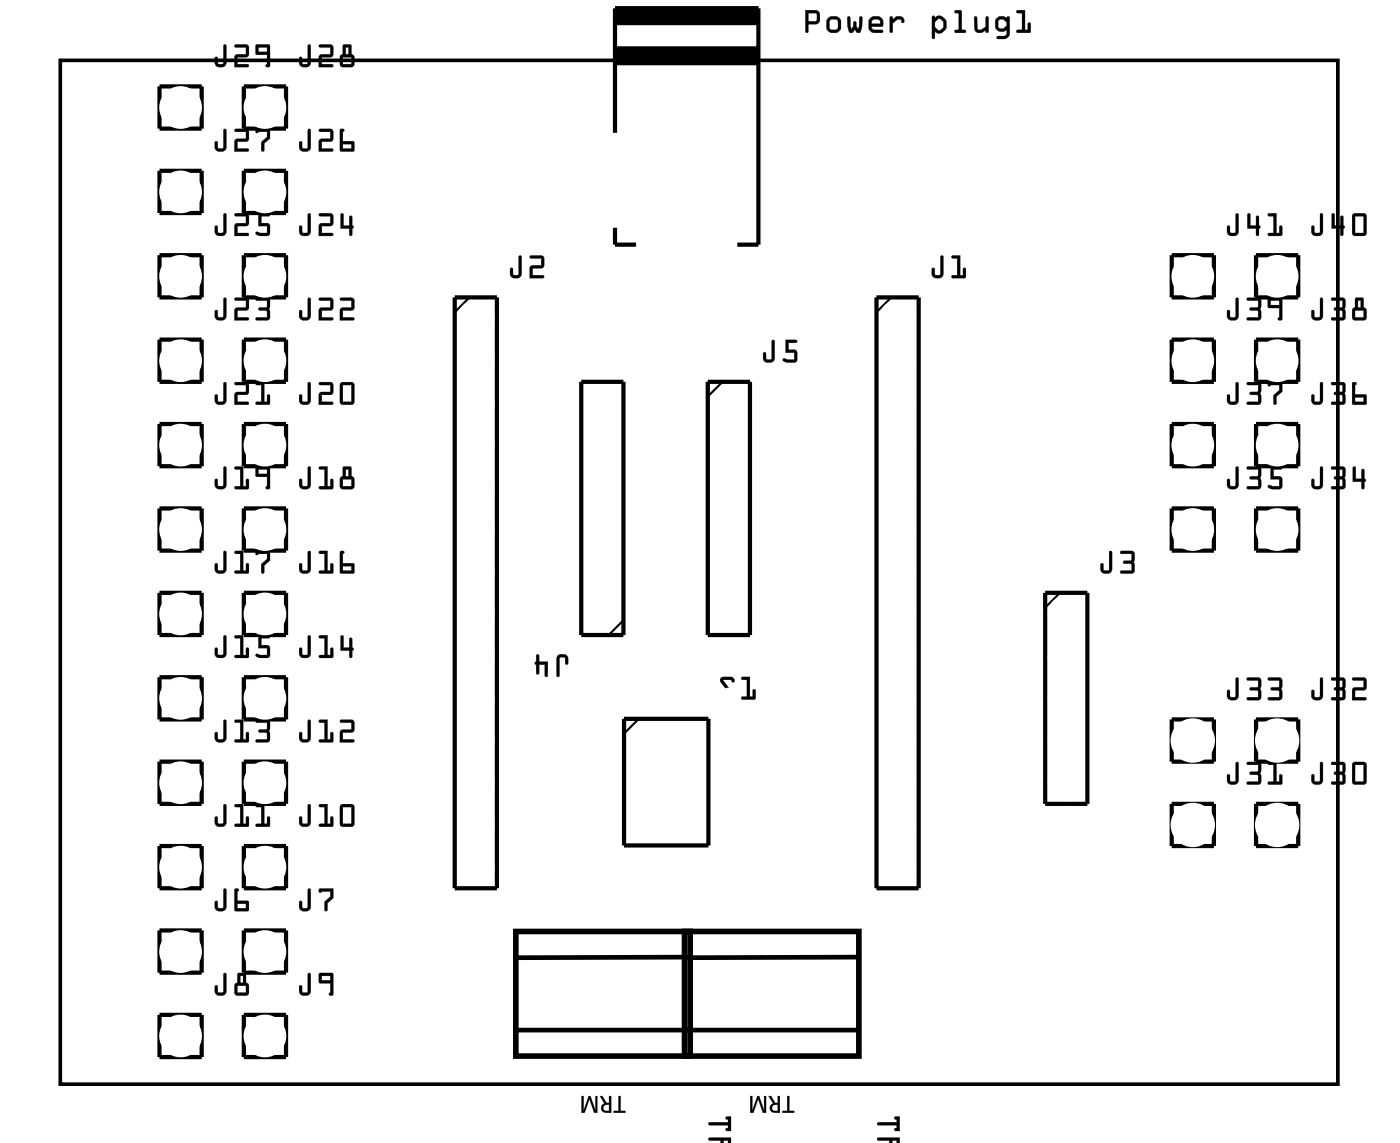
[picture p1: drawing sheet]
<svg xmlns="http://www.w3.org/2000/svg" width="84mm" height="69mm" viewBox="0 0 84 69" stroke-linecap="round" stroke-linejoin="round" font-family="sans-serif">
<path d="M3.6 3.6h77v61.7h-77z" fill="none" stroke="#000" stroke-width=".2"/>
<g fill="#000">
<path d="M3.6 3.6h77v61.7h-77zM3.6 3.6v61.7h77v-61.7z"/>
<path d="M13.5 12.9h.1v1a.37 .37 0 0 1-.3 .3 .37 .37 0 0 1-.4-.3v-.2a.1 .1 0 0 1 .1-.1 .1 .1 0 0 1 .1 .1v.3h.3zM13.5 12.9v1.1h-.4l-.1-.4-.1 .3a.35 .35 0 0 0 .4 .3 .35 .35 0 0 0 .3-.3v-1zM14.1 12.9l.7-.1 .2 .1-.1 .7h-.6v.4h.6a.1 .1 0 0 1 .1 .1 .1 .1 0 0 1-.1 .1h-.8l.1-.7 .6-.1v-.4h-.6zM14.2 12.9v.1h.6v.4l-.6 .1-.1 .7h.8v-.2h-.6v-.4l.6-.1 .1-.5-.2-.2zM15.6 12.8h.6a.1 .1 0 0 1 .1 .1 .1 .1 0 0 1-.1 .1h-.5v.4l.5 .1 .1 .6-.2 .1-.7-.1a.1 .1 0 0 1 0-.1 .1 .1 0 0 1 .1-.1l.6 .1v-.4h-.5zM15.6 12.8v.8h.5v.4h-.6l-.1 .1 .3 .1h.4l.2-.2-.1-.5h-.1l-.4-.1v-.4h.5v-.1z"/>
<path d="M13.5 17.9l.1 .1v1a.37 .37 0 0 1-.3 .3 .37 .37 0 0 1-.4-.3v-.3a.1 .1 0 0 1 .1-.1 .1 .1 0 0 1 .1 .1v.4h.3zM13.5 17.9v1.2h-.4l-.1-.4-.1 .3a.35 .35 0 0 0 .4 .3 .35 .35 0 0 0 .3-.3v-1zM14.1 17.9h.7l.2 .1-.1 .6-.6 .1v.4h.6a.1 .1 0 0 1 .1 .1 .1 .1 0 0 1-.1 .1h-.8l.1-.7 .6-.1v-.4h-.6zM14.2 17.9v.2h.6v.4l-.6 .1-.1 .7h.8v-.2h-.6v-.4l.6-.1 .1-.6-.2-.1zM15.4 17.9h.7l.2 .2-.1 .5 .1 .6-.2 .1h-.6a.1 .1 0 0 1-.1-.1 .1 .1 0 0 1 .1-.1h.6v-.4h-.4a.1 .1 0 0 1-.1-.1 .1 .1 0 0 1 .1-.1h.4v-.4h-.7zM15.4 17.9v.2h.7v.4h-.5v.1v.1h.5v.4h-.6l-.1 .1 .7 .1 .2-.2-.1-.5v-.6l-.1-.1z"/>
<path d="M13.5 2.7l.1 .1v1a.37 .37 0 0 1-.3 .3 .37 .37 0 0 1-.4-.3v-.3a.1 .1 0 0 1 .1-.1 .1 .1 0 0 1 .1 .1v.3h.3zM13.5 2.7v1.1h-.4l-.1-.4v.1l-.1 .3a.35 .35 0 0 0 .4 .2 .35 .35 0 0 0 .3-.2v-1zM14.1 2.7h.7l.2 .1-.1 .6h-.6v.5h.6a.1 .1 0 0 1 .1 .1 .1 .1 0 0 1-.1 0h-.8l.1-.7h.6v-.4h-.6zM14.2 2.7v.1h.6v.5h-.6l-.1 .7h.8v-.1h-.6v-.5h.6l.1-.6-.2-.1zM15.4 2.7h.9v1.3h-.2a.09 .09 0 0 1-.1 0 .09 .09 0 0 1 .1-.1v-.6l-.7-.1zM15.4 2.7v.5l.7 .1v.6l-.1 .1h.2v-1.3zM15.6 2.9v.2h.5v-.2zM15.6 2.8h.5v.3h-.5z"/>
<path d="M13.5 7.8h.1v1.1a.37 .37 0 0 1-.3 .2 .37 .37 0 0 1-.4-.2v-.3a.1 .1 0 0 1 .1-.1 .1 .1 0 0 1 .1 .1v.3h.3zM13.5 7.8v1.1h-.4l-.1-.4v.1l-.1 .3a.35 .35 0 0 0 .4 .2 .35 .35 0 0 0 .3-.2v-1.1zM14.1 7.8l.7-.1 .2 .2-.1 .6h-.6v.4h.6a.1 .1 0 0 1 .1 .1 .1 .1 0 0 1-.1 .1h-.8l.1-.7h.6v-.5h-.6zM14.2 7.8v.1h.6v.5h-.6l-.1 .7h.8v-.1h-.6v-.5h.6l.1-.6-.2-.1zM15.4 7.8l.9-.1v.6l-.4 .3v.4a.1 .1 0 0 1-.1 .1 .1 .1 0 0 1-.1-.1v-.5l.4-.3v-.3h-.5l-.2 .1zM15.4 7.8v.2l.7-.1v.4l-.4 .3 .1 .5h.1v-.5l.3-.3 .1-.5z"/>
<path d="M13.5 12.9h.1v1a.36 .36 0 0 1-.3 .3 .36 .36 0 0 1-.4-.3v-.3h.1h.1v.4h.4zM14.1 12.9l.7-.1 .2 .1-.1 .7h-.6v.4h.6v.2h-.8l.1-.7 .6-.1v-.4h-.6zM15.6 12.8h.6l.1 .1-.1 .1h-.5v.4h.4l.1 .1v.6l-.1 .1h-.4a.15 .15 0 0 1-.2 0 .15 .15 0 0 1 0-.2h.6v-.4h-.5z"/>
<path d="M13.5 17.9l.1 .1v1a.36 .36 0 0 1-.3 .3 .36 .36 0 0 1-.4-.3v-.3h.1h.1v.4l.4-.1zM14.1 17.9h.7l.2 .1-.1 .6-.6 .1v.4h.6v.2h-.8l.1-.7 .6-.1v-.4h-.6zM15.4 17.9h.7l.1 .1v.6l.1 .5-.2 .2-.7-.1 .1-.1h.6v-.4h-.5v-.1v-.1h.5v-.4h-.7z"/>
<path d="M13.5 2.7l.1 .1v1a.36 .36 0 0 1-.3 .2 .36 .36 0 0 1-.4-.2v-.3l.1-.1 .1 .1v.3h.4zM14.1 2.7h.7l.2 .1-.1 .6h-.6v.5h.6v.1h-.8l.1-.7h.6v-.4l-.6-.1zM15.4 2.7h.9l-.1 1.3h-.2l.1-.1v-.6l-.7-.1zM15.6 2.9v.2h.5v-.2z"/>
<path d="M13.5 7.8h.1v1.1a.36 .36 0 0 1-.3 .2 .36 .36 0 0 1-.4-.2v-.3l.1-.1 .1 .1v.3h.4zM14.1 7.8h.7l.2 .1-.1 .6h-.6v.4h.6v.2h-.8l.1-.7h.6v-.5h-.6zM15.4 7.8h.9v.5l-.4 .3v.5h-.2v-.5l.4-.4v-.3l-.7 .1z"/>
<path d="M18.6 17.9l.1 .1v1a.37 .37 0 0 1-.3 .3 .37 .37 0 0 1-.4-.3v-.3a.1 .1 0 0 1 .1-.1 .1 .1 0 0 1 .1 .1v.4h.3zM18.6 17.9l-.1 1.2h-.3l-.1-.4h-.1v.3a.35 .35 0 0 0 .4 .3 .35 .35 0 0 0 .3-.3v-1zM19.2 17.9h.7l.2 .1-.1 .6-.6 .1v.4h.6a.1 .1 0 0 1 .1 .1 .1 .1 0 0 1-.1 .1h-.8v-.7l.7-.1v-.4h-.6zM19.2 17.9l.1 .2h.6v.4l-.6 .1-.1 .7h.8v-.2h-.6v-.4l.6-.1v-.6l-.1-.1zM20.5 17.9h.7l.1 .1v.6l-.7 .1v.4h.7a.1 .1 0 0 1 0 .1 .1 .1 0 0 1 0 .1h-.8v-.7l.7-.1v-.4h-.7zM20.5 17.9v.2h.7v.4l-.7 .1v.7h.8v-.2h-.7v-.4l.7-.1v-.6l-.1-.1z"/>
<path d="M18.6 12.9h.1v1a.37 .37 0 0 1-.3 .3 .37 .37 0 0 1-.4-.3v-.2a.1 .1 0 0 1 .1-.1 .1 .1 0 0 1 .1 .1v.3h.3zM18.6 12.9l-.1 1.1h-.3l-.1-.4h-.1v.3a.35 .35 0 0 0 .4 .3 .35 .35 0 0 0 .3-.3v-1zM19.2 12.9l.7-.1 .2 .1-.1 .7h-.6v.4h.6a.1 .1 0 0 1 .1 .1 .1 .1 0 0 1-.1 .1h-.8v-.7l.7-.1v-.4h-.6zM19.2 12.9l.1 .1h.6v.4l-.6 .1-.1 .7h.8v-.2h-.6v-.4l.6-.1v-.5l-.1-.2zM20.5 12.9h.2v.7h.3v-.5a.1 .1 0 0 1 .1-.1 .1 .1 0 0 1 .1 .1v.5a.09 .09 0 0 1 .1 .1 .09 .09 0 0 1-.1 .1v.3a.1 .1 0 0 1-.1 .1 .1 .1 0 0 1-.1-.1v-.3h-.5zM20.5 12.9v.9l.5-.1v.4l.2 .1v-.5h.1l-.1-.1v-.6h-.2v.6h-.3v-.7z"/>
<path d="M18.6 2.7l.1 .1v1a.37 .37 0 0 1-.3 .3 .37 .37 0 0 1-.4-.3v-.3a.1 .1 0 0 1 .1-.1 .1 .1 0 0 1 .1 .1v.3h.3zM18.6 2.7l-.1 1.1h-.3l-.1-.4-.1 .1v.3a.35 .35 0 0 0 .4 .2 .35 .35 0 0 0 .3-.2v-1zM19.2 2.7h.7l.2 .1-.1 .6h-.6v.5h.6a.1 .1 0 0 1 .1 .1 .1 .1 0 0 1-.1 0h-.8v-.7h.7v-.4h-.6zM19.2 2.7l.1 .1h.6v.5h-.6l-.1 .7h.8v-.1h-.6v-.5h.6v-.6l-.1-.1zM20.7 2.7h.5v.6l.1 .1v.5l-.1 .1h-.6l-.1-.1v-.5l.1-.1zM20.7 2.7v.6l-.2 .1v.5l.1 .1h.6l.1-.1v-.5l-.1-.1v-.6zM20.6 3.4v.5h.6v-.5zM20.6 3.4h.6v.5h-.6zM20.8 2.9v.4h.2v-.4zM20.8 2.8h.2v.5h-.2z"/>
<path d="M18.6 7.8h.1v1.1a.37 .37 0 0 1-.3 .2 .37 .37 0 0 1-.4-.2v-.3a.1 .1 0 0 1 .1-.1 .1 .1 0 0 1 .1 .1v.3h.3zM18.6 7.8l-.1 1.1h-.3l-.1-.4-.1 .1v.3a.35 .35 0 0 0 .4 .2 .35 .35 0 0 0 .3-.2v-1.1zM19.2 7.8l.7-.1 .2 .2-.1 .6h-.6v.4h.6a.1 .1 0 0 1 .1 .1 .1 .1 0 0 1-.1 .1h-.8v-.7h.7v-.5h-.6zM19.2 7.8l.1 .1h.6v.5h-.6l-.1 .7h.8v-.1h-.6v-.5h.6v-.6l-.1-.1zM20.5 7.8l.1-.1a.09 .09 0 0 1 .1 .1 .09 .09 0 0 1-.1 .1v.6h.7v.6h-.8zM20.5 7.8v1.3h.8v-.5l-.7-.1v-.6l.1-.1zM20.6 8.7v.2h.6v-.2zM20.6 8.7h.6v.3h-.6z"/>
<path d="M18.6 17.9l.1 .1v1a.36 .36 0 0 1-.3 .3 .36 .36 0 0 1-.4-.3v-.3h.1h.1v.4l.3-.1zM19.2 17.9h.7l.2 .1-.1 .6-.6 .1v.4h.6v.2h-.8l.1-.7 .6-.1v-.4h-.6zM20.5 17.9h.7l.1 .1v.6l-.7 .1v.4h.7v.2h-.8v-.7l.7-.1v-.4h-.7z"/>
<path d="M18.6 12.9h.1v1a.36 .36 0 0 1-.3 .3 .36 .36 0 0 1-.4-.3v-.3h.1h.1v.4h.3zM19.2 12.9l.7-.1 .2 .1-.1 .7h-.6v.4h.6v.2h-.8l.1-.7 .6-.1v-.4h-.6zM20.5 12.9h.2v.7h.3v-.6h.2v.6l.1 .1-.1 .1v.4l-.2-.1v-.3h-.5z"/>
<path d="M18.6 2.7l.1 .1v1a.36 .36 0 0 1-.3 .2 .36 .36 0 0 1-.4-.2v-.3l.1-.1 .1 .1v.3h.3zM19.2 2.7h.7l.2 .1-.1 .6h-.6v.5h.6v.1h-.8l.1-.7h.6v-.4l-.6-.1zM20.7 2.7h.5v.6l.1 .1v.5l-.1 .1h-.6l-.1-.1v-.5l.1-.1zM20.6 3.4v.5h.6v-.5zM20.8 2.9v.4h.2v-.4z"/>
<path d="M18.6 7.8h.1v1.1a.36 .36 0 0 1-.3 .2 .36 .36 0 0 1-.4-.2v-.3l.1-.1 .1 .1v.3h.3zM19.2 7.8h.7l.2 .1-.1 .6h-.6v.4h.6v.2h-.8l.1-.7h.6v-.5h-.6zM20.5 7.8h.2l-.1 .1v.6l.7 .1v.5h-.8zM20.6 8.7v.2h.6v-.2z"/>
<path d="M31.3 15.4l.1 .1v1a.37 .37 0 0 1-.3 .3 .37 .37 0 0 1-.4-.3v-.3a.1 .1 0 0 1 .1-.1 .1 .1 0 0 1 .1 .1v.3h.3zM31.3 15.4l-.1 1.1h-.3l-.1-.4-.1 .1v.3a.35 .35 0 0 0 .4 .2 .35 .35 0 0 0 .3-.2v-1zM31.9 15.4h.7l.2 .1-.1 .6h-.6v.5h.6a.1 .1 0 0 1 .1 .1 .1 .1 0 0 1-.1 0h-.8v-.7h.7v-.4h-.6zM31.9 15.4l.1 .1h.6v.5h-.6l-.1 .7h.8v-.1h-.6v-.5h.6v-.6l-.1-.1z"/>
<path d="M31.3 15.4l.1 .1v1a.36 .36 0 0 1-.3 .2 .36 .36 0 0 1-.4-.2v-.3l.1-.1 .1 .1v.3h.3zM31.9 15.4h.7l.2 .1-.1 .6h-.6v.5h.6v.1h-.8l.1-.7h.6v-.4l-.6-.1z"/>
<path d="M48.5 .6h.7l.2 .3-.1 .5-.6 .1v.4a.1 .1 0 0 1-.1 .1 .1 .1 0 0 1-.1-.1zM48.5 .6v1.3l.1 .1 .1-.1v-.5h.6l.1-.5-.2-.3zM48.7 .8v.5l.5-.1v-.4zM48.7 .8h.5v.5h-.5zM49.7 1.5a.51 .51 0 0 1 1 0 .51 .51 0 0 1-1 0zM49.8 1.5a.49 .49 0 0 0 .9 0 .49 .49 0 0 0-.9 0zM50 1.2v.5l.1 .1 .3-.1v-.5h-.3zM50 1.2h.3l.2 .1v.4l-.1 .1h-.3l-.1-.1zM51 1h.2l.1 .8 .1-.4a.1 .1 0 0 1 .1-.1 .1 .1 0 0 1 .1 .1l.1 .4v-.7a.1 .1 0 0 1 .1-.1 .1 .1 0 0 1 .1 .1l-.1 .8-.2 .1-.1-.2-.1 .2h-.2l-.2-.4zM51.1 1l-.1 .6 .1 .3 .2 .1 .2-.3 .1 .3h.2l.1-.4v-.6l-.1 .1-.1 .7-.2-.5-.2 .5-.1-.7zM52.4 1.1l.2-.1h.3l.2 .1 .1 .2v.3h-.7l.1 .2h.5a.1 .1 0 0 1 .1 .1 .1 .1 0 0 1-.1 .1h-.5l-.2-.1-.1-.2zM52.4 1.1l-.1 .6 .1 .2 .2 .1 .6-.1-.1-.1h-.5l-.1-.1v-.1h.7v-.3l-.1-.2-.2-.1h-.3zM52.5 1.2v.2h.5l-.1-.2zM52.5 1.2h.4l.1 .2h-.5zM53.6 1h.1l.1 .2 .2-.2a.33 .33 0 0 1 .3 0 .33 .33 0 0 1 .2 .3 .14 .14 0 0 1-.2 .1 .14 .14 0 0 1-.1-.2h-.1l-.3 .2v.5a.1 .1 0 0 1-.1 .1 .1 .1 0 0 1-.1-.1zM53.6 1v1l.1-.1 .1-.5 .2-.2h.2l.2 .2a.23 .23 0 0 0 0-.3 .23 .23 0 0 0-.2-.1h-.2l-.2 .2-.1-.2zM56.1 1h.2v.1l.2-.2 .2 .1 .2 .1 .1 .2a.5 .5 0 0 1-.2 .7h-.3l-.2-.1v.4a.1 .1 0 0 1-.1 .1 .1 .1 0 0 1-.1-.1zM56.2 1l-.1 1.3h.1h.1v-.4l.2 .1 .2-.1 .3-.2v-.4l-.3-.3h-.2l-.2 .1v-.1zM56.5 1.1l-.2 .2v.3l.3 .2 .2-.1v-.4l-.2-.2zM56.5 1.1h.1l.2 .2v.4l-.2 .1-.3-.2v-.3zM57.5 .6l.4 .1v1.1h.2a.1 .1 0 0 1 .1 .1 .1 .1 0 0 1-.1 .1h-.5a.1 .1 0 0 1-.1-.1 .1 .1 0 0 1 .1-.1h.1v-1h-.2zM57.5 .6v.2h.3v1h-.3v.1l.6 .1v-.2h-.2v-1.1zM58.7 1h.1l.1 .7v.1l.5-.2v-.5a.1 .1 0 0 1 0-.1 .1 .1 0 0 1 .1 .1v.8a.1 .1 0 0 1-.1 .1 .1 .1 0 0 1 0-.2 .39 .39 0 0 1-.7-.1zM58.7 1v.7a.32 .32 0 0 0 .5 .2l.2-.1v.2l.1-.1v-.9h-.1v.6l-.5 .2v-.1l-.1-.7zM60 1.1l.3-.1h.2l.1 .1a.1 .1 0 0 1 .1-.1 .1 .1 0 0 1 .1 .1v1.1l-.2 .1-.5 .1a.1 .1 0 0 1-.1-.1 .1 .1 0 0 1 .1-.1l.4-.1 .1-.3-.2 .1-.4-.1-.1-.2zM60.1 1l-.1 .2v.5l.2 .2 .4-.1v.2l-.1 .2h-.4l-.1 .1h.5h.2l.1-.2v-1l-.1-.1a.19 .19 0 0 1-.3 0zM60.1 1.2v.4l.1 .1h.2l.2-.2v-.2l-.2-.1zM60.1 1.2h.4l.1 .1v.3l-.2 .1h-.2l-.1-.1zM61.2 .6h.5v1.2h.2v-.4a.1 .1 0 0 1 .1-.1 .1 .1 0 0 1 .1 .1v.6h-.8a.1 .1 0 0 1-.1-.1 .1 .1 0 0 1 .1-.1h.3v-1h-.3zM61.2 .6l.1 .2h.3v1h-.3l-.1 .1 .8 .1v-.6h-.1v.4h-.2v-1.2z"/>
<path d="M48.5 .6h.7l.2 .3-.1 .5-.6 .1v.4l-.1 .1-.1-.1zM48.7 .8v.5h.5v-.5zM49.7 1.5a.5 .5 0 0 1 1 0 .5 .5 0 0 1-1 0zM50 1.2v.5l.1 .1h.3l.1-.1v-.4l-.2-.1zM51.1 1h.1l.1 .8 .2-.5 .2 .5 .1-.8h.1v.1a.95 .95 0 0 1-.1 .9h-.2l-.1-.2-.1 .2h-.2a.95 .95 0 0 1-.2-.9zM52.4 1.1l.2-.1h.3l.2 .1 .1 .2v.3l-.7 .1 .1 .1h.5l.1 .1-.6 .1-.2-.1-.1-.2zM52.5 1.2v.2h.5l-.1-.2zM53.6 1h.1l.1 .2 .2-.2a.33 .33 0 0 1 .3 0 .33 .33 0 0 1 .1 .3 .12 .12 0 0 1-.1 0 .12 .12 0 0 1 0-.1h-.2l-.3 .2v.5l-.2 .1zM56.2 1h.1v.1l.2-.1h.2l.3 .3a.54 .54 0 0 1-.4 .7l-.3-.1v.4h-.2zM56.5 1.1l-.2 .2v.3l.3 .2 .2-.1v-.4l-.2-.2zM57.5 .6l.4 .1v1.1h.3l-.1 .2-.6-.1v-.1h.2v-1h-.2zM58.7 1h.1l.1 .7v.1l.5-.2v-.6h.1v.9h-.1v-.1a.38 .38 0 0 1-.4 .2 .38 .38 0 0 1-.3-.3zM60 1.1l.3-.1 .3 .1 .1-.1h.1v1.1l-.2 .2h-.6l.1-.1 .4-.1 .1-.3-.2 .1-.4-.1-.1-.2zM60.1 1.2v.4l.1 .1h.2l.2-.2v-.2l-.2-.1zM61.2 .6h.5v1.2h.2v-.4h.1v.6l-.8-.1 .1-.1h.3v-1h-.3z"/>
<path d="M56.7 15.4l.1 .1v1a.37 .37 0 0 1-.3 .3 .37 .37 0 0 1-.4-.3v-.3a.1 .1 0 0 1 .1-.1 .1 .1 0 0 1 .1 .1v.3h.3zM56.7 15.4l-.1 1.1h-.3l-.1-.4-.1 .1v.3a.35 .35 0 0 0 .4 .2 .35 .35 0 0 0 .3-.2v-1zM57.3 15.4h.5v1.2h.2v-.4a.1 .1 0 0 1 .1-.1 .1 .1 0 0 1 .1 .1v.5h-.8a.1 .1 0 0 1-.1 0 .1 .1 0 0 1 .1-.1h.2v-1h-.2zM57.3 15.4l.1 .1h.3v1.1h-.3l-.1 .1h.8v-.6l-.1 .1v.4h-.2v-1.2z"/>
<path d="M56.7 15.4l.1 .1v1a.36 .36 0 0 1-.3 .2 .36 .36 0 0 1-.4-.2v-.3l.1-.1 .1 .1v.3h.3zM57.3 15.4h.5v1.2h.2v-.4l.1-.1v.6h-.8l.1-.1h.2v-1l-.2-.1z"/>
<path d="M74.4 17.9l.2 .1v1a.37 .37 0 0 1-.4 .3 .37 .37 0 0 1-.3-.3v-.3a.1 .1 0 0 1 .1-.1 .1 .1 0 0 1 .1 .1v.4h.3zM74.4 17.9v1.2h-.3l-.1-.4h-.1v.3a.35 .35 0 0 0 .3 .3 .35 .35 0 0 0 .4-.3v-1zM75.1 17.9h.7l.2 .2-.1 .5v.6l-.1 .1h-.6a.1 .1 0 0 1-.1-.1 .1 .1 0 0 1 .1-.1h.6l-.1-.4h-.4a.1 .1 0 0 1-.1-.1 .1 .1 0 0 1 .1-.1h.4l.1-.4h-.7zM75.1 17.9v.2h.7v.4h-.5v.1v.1h.5v.4h-.6l-.1 .1 .7 .1 .1-.2v-.5v-.6l-.1-.1zM76.4 17.9l.8 .1v1.2l-.2 .1a.09 .09 0 0 1-.1-.1 .09 .09 0 0 1 .1-.1v-.6h-.7zM76.4 17.9v.6h.7v.6l-.1 .1 .2 .1v-1.3zM76.5 18.1v.3h.5v-.3zM76.5 18.1h.6v.3h-.6z"/>
<path d="M74.4 12.9h.2v1a.37 .37 0 0 1-.4 .3 .37 .37 0 0 1-.3-.3v-.2a.1 .1 0 0 1 .1-.1 .1 .1 0 0 1 .1 .1v.3h.3zM74.4 12.9v1.1h-.3l-.1-.4h-.1v.3a.35 .35 0 0 0 .3 .3 .35 .35 0 0 0 .4-.3v-1zM75.1 12.9h.2v.7h.3v-.5a.1 .1 0 0 1 .1-.1 .1 .1 0 0 1 .1 .1v.5a.09 .09 0 0 1 .1 .1 .09 .09 0 0 1-.1 .1v.3a.1 .1 0 0 1-.1 .1 .1 .1 0 0 1-.1-.1v-.3h-.5zM75.2 12.9l-.1 .9 .6-.1v.4l.1 .1v-.5h.1l-.1-.1v-.6h-.1v.6h-.4v-.7zM76.4 12.9l.5-.1v1.2h.1v-.3a.1 .1 0 0 1 .1-.1 .1 .1 0 0 1 .1 .1v.5h-.8a.1 .1 0 0 1-.1-.1 .1 .1 0 0 1 .1-.1h.3v-1h-.3zM76.4 12.9v.1h.3v1h-.3v.1l.8 .1v-.6h-.1v.4h-.2v-1.2z"/>
<path d="M74.4 17.9l.2 .1v1a.36 .36 0 0 1-.4 .3 .36 .36 0 0 1-.3-.3v-.3h.1h.1v.4l.3-.1zM75.1 17.9h.7l.1 .1v.6l.1 .5-.2 .2-.7-.1 .1-.1h.6l-.1-.4h-.4v-.1v-.1h.4l.1-.4h-.7zM76.4 17.9l.8 .1v1.3l-.2-.1v-.1v-.6h-.6zM76.5 18.1v.3h.5v-.3z"/>
<path d="M74.4 12.9h.2v1a.36 .36 0 0 1-.4 .3 .36 .36 0 0 1-.3-.3v-.3h.1h.1v.4h.3zM75.1 12.9h.2v.7h.3v-.6h.2v.6l.1 .1-.1 .1v.4l-.2-.1v-.3h-.5zM76.4 12.9l.5-.1v1.2h.1l.1-.4h.1v.6l-.8-.1v-.1h.3v-1h-.3z"/>
<path d="M79.5 12.9h.2v1a.37 .37 0 0 1-.4 .3 .37 .37 0 0 1-.3-.3v-.2a.1 .1 0 0 1 .1-.1 .1 .1 0 0 1 .1 .1v.3h.3zM79.5 12.9v1.1h-.3l-.1-.4h-.1v.3a.35 .35 0 0 0 .3 .3 .35 .35 0 0 0 .4-.3v-1zM80.2 12.9h.2v.7h.3v-.5a.1 .1 0 0 1 .1-.1 .1 .1 0 0 1 .1 .1v.5a.09 .09 0 0 1 .1 .1 .09 .09 0 0 1-.1 .1v.3a.1 .1 0 0 1-.1 .1 .1 .1 0 0 1-.1-.1v-.3h-.5zM80.2 12.9v.9l.5-.1v.4l.1 .1 .1-.5h.1l-.1-.1v-.6h-.2v.6h-.3v-.7zM81.5 12.9l.6-.1 .2 .1v1.1l-.1 .2h-.6l-.2-.1zM81.5 12.9v1.2l.1 .1h.6l.1-.2v-1l-.2-.2zM81.6 13v1h.5v-1zM81.6 13h.5v1h-.5z"/>
<path d="M79.5 17.9l.2 .1v1a.37 .37 0 0 1-.4 .3 .37 .37 0 0 1-.3-.3v-.3a.1 .1 0 0 1 .1-.1 .1 .1 0 0 1 .1 .1v.4h.3zM79.5 17.9v1.2h-.3l-.1-.4h-.1v.3a.35 .35 0 0 0 .3 .3 .35 .35 0 0 0 .4-.3v-1zM80.2 17.9h.7l.1 .2v.5v.6l-.1 .1h-.7a.1 .1 0 0 1 0-.1 .1 .1 0 0 1 0-.1h.7l-.1-.4h-.4a.1 .1 0 0 1-.1-.1 .1 .1 0 0 1 .1-.1h.4l.1-.4h-.7zM80.2 17.9v.2h.7l-.1 .4h-.4l-.1 .1 .1 .1h.4l.1 .4h-.7v.1l.7 .1 .1-.2-.1-.5 .1-.6-.1-.1zM81.6 17.9l.5 .1v.5l.2 .2v.4l-.1 .2h-.6l-.2-.1v-.5l.2-.2zM81.6 17.9v.6l-.2 .2 .1 .5 .1 .1h.6l.1-.2v-.4l-.2-.2v-.5zM81.6 18.7v.4h.5v-.4zM81.6 18.7h.5v.4h-.5zM81.8 18.1v.4h.1v-.4zM81.8 18.1h.2v.4h-.2z"/>
<path d="M79.5 12.9h.2v1a.36 .36 0 0 1-.4 .3 .36 .36 0 0 1-.3-.3v-.3h.1l.1 .4h.3zM80.2 12.9h.2v.7h.3v-.6h.2v.6l.1 .1-.1 .1-.1 .4-.1-.1v-.3h-.5zM81.5 12.9l.6-.1 .2 .1v1.1l-.1 .2h-.6l-.2-.1zM81.6 13v1h.5v-1z"/>
<path d="M79.5 17.9l.2 .1v1a.36 .36 0 0 1-.4 .3 .36 .36 0 0 1-.3-.3v-.3h.1l.1 .4 .3-.1zM80.2 17.9h.7l.1 .1v.6v.5l-.1 .2-.7-.1v-.1h.7l-.1-.4h-.4l-.1-.1 .1-.1h.4l.1-.4h-.7zM81.6 17.9l.5 .1v.5l.2 .2v.4l-.1 .2h-.6l-.2-.1v-.5l.2-.2zM81.6 18.7v.4h.5v-.4zM81.8 18.1v.4h.1v-.4z"/>
<path d="M13.5 38.3h.1v1a.37 .37 0 0 1-.3 .3 .37 .37 0 0 1-.4-.3v-.2a.1 .1 0 0 1 .1-.1 .1 .1 0 0 1 .1 .1v.3h.3zM13.5 38.3v1.1h-.4l-.1-.4-.1 .3a.35 .35 0 0 0 .4 .3 .35 .35 0 0 0 .3-.3v-1zM14.1 38.3l.6-.1-.1 1.2h.2v-.3a.1 .1 0 0 1 .1-.1 .1 .1 0 0 1 .1 .1v.5h-.8a.1 .1 0 0 1-.1-.1 .1 .1 0 0 1 .1-.1h.3v-1h-.3zM14.2 38.3v.1h.3v1h-.3l-.1 .1 .8 .1v-.6h-.1v.4h-.2v-1.2zM15.6 38.2h.6a.1 .1 0 0 1 .1 .1 .1 .1 0 0 1-.1 .1h-.5v.4l.5 .1 .1 .6-.2 .1-.7-.1a.1 .1 0 0 1 0-.1 .1 .1 0 0 1 .1-.1l.6 .1v-.4h-.5zM15.6 38.2v.8h.5v.4h-.6l-.1 .1 .3 .1h.4l.2-.2-.1-.5h-.1l-.4-.1v-.4h.5v-.1z"/>
<path d="M13.5 23l.1 .1v1a.37 .37 0 0 1-.3 .3 .37 .37 0 0 1-.4-.3v-.3a.1 .1 0 0 1 .1-.1 .1 .1 0 0 1 .1 .1v.4h.3zM13.5 23v1.1l-.4 .1-.1-.5v.1l-.1 .3a.35 .35 0 0 0 .4 .3 .35 .35 0 0 0 .3-.3v-1zM14.1 23h.7l.2 .1-.1 .6-.6 .1v.4h.6a.1 .1 0 0 1 .1 .1 .1 .1 0 0 1-.1 .1h-.8l.1-.8h.6v-.4h-.6zM14.2 23v.2h.6v.4h-.6l-.1 .8 .8-.1v-.1h-.6v-.4l.6-.1 .1-.6-.2-.1zM15.4 23h.5v1.2h.2v-.4a.1 .1 0 0 1 .1-.1 .1 .1 0 0 1 .1 .1l-.1 .5-.7 .1a.1 .1 0 0 1-.1-.1 .1 .1 0 0 1 .1-.1h.2v-1h-.3zM15.4 23v.2h.3v1h-.3v.1h.8v-.5h-.1v.4h-.2v-1.2z"/>
<path d="M13.5 28.1l.1 .1v1a.37 .37 0 0 1-.3 .3 .37 .37 0 0 1-.4-.3v-.3a.1 .1 0 0 1 .1-.1 .1 .1 0 0 1 .1 .1v.3h.3zM13.5 28.1v1.1h-.4l-.1-.4v.1l-.1 .3a.35 .35 0 0 0 .4 .2 .35 .35 0 0 0 .3-.2v-1zM14.1 28.1h.6l-.1 1.2h.2v-.4a.1 .1 0 0 1 .1-.1 .1 .1 0 0 1 .1 .1v.5h-.8a.1 .1 0 0 1-.1 0 .1 .1 0 0 1 .1-.1h.3v-1h-.3zM14.2 28.1v.1h.3v1.1h-.3l-.1 .1h.8v-.6l-.1 .1v.4h-.2v-1.2zM15.4 28.1h.9v1.3h-.2a.09 .09 0 0 1-.1 0 .09 .09 0 0 1 .1-.1v-.6l-.7-.1zM15.4 28.1v.5l.7 .1v.6l-.1 .1h.2v-1.3zM15.6 28.3v.2h.5v-.2zM15.6 28.2h.5v.3h-.5z"/>
<path d="M13.5 33.2h.1v1.1a.37 .37 0 0 1-.3 .2 .37 .37 0 0 1-.4-.2v-.3a.1 .1 0 0 1 .1-.1 .1 .1 0 0 1 .1 .1v.3h.3zM13.5 33.2v1.1h-.4l-.1-.4v.1l-.1 .3a.35 .35 0 0 0 .4 .2 .35 .35 0 0 0 .3-.2v-1.1zM14.1 33.2l.6-.1-.1 1.2h.2v-.3a.1 .1 0 0 1 .1-.1 .1 .1 0 0 1 .1 .1v.5h-.8a.1 .1 0 0 1-.1-.1 .1 .1 0 0 1 .1-.1h.3v-1h-.3zM14.2 33.2v.1h.3v1.1h-.3l-.1 .1h.8v-.6l-.1 .1v.4h-.2v-1.2zM15.4 33.2l.9-.1v.6l-.4 .3v.4a.1 .1 0 0 1-.1 .1 .1 .1 0 0 1-.1-.1v-.5l.4-.3v-.3h-.5l-.2 .1zM15.4 33.2v.2l.7-.1v.4l-.4 .3 .1 .5h.1v-.5l.3-.3 .1-.5z"/>
<path d="M13.5 38.3h.1v1a.36 .36 0 0 1-.3 .3 .36 .36 0 0 1-.4-.3v-.3h.1h.1v.4h.4zM14.1 38.3l.5-.1v1.2h.2v-.4h.1v.6l-.8-.1 .1-.1h.3v-1h-.3zM15.6 38.2h.6l.1 .1-.1 .1h-.5v.4h.4l.1 .1v.6l-.1 .1h-.4a.15 .15 0 0 1-.2 0 .15 .15 0 0 1 0-.2h.6v-.4h-.5z"/>
<path d="M13.5 23l.1 .1v1a.36 .36 0 0 1-.3 .3 .36 .36 0 0 1-.4-.3v-.3l.1-.1 .1 .1v.4l.4-.1zM14.1 23h.7l.2 .1-.1 .6-.6 .1v.4h.6v.2h-.8l.1-.8h.6v-.4h-.6zM15.4 23h.5v1.2h.2v-.4l.1-.1v.7l-.8-.1v-.1h.3v-1h-.3z"/>
<path d="M13.5 28.1l.1 .1v1a.36 .36 0 0 1-.3 .2 .36 .36 0 0 1-.4-.2v-.3l.1-.1 .1 .1v.3h.4zM14.1 28.1h.5v1.2h.2v-.4l.1-.1v.6h-.8l.1-.1h.3v-1l-.3-.1zM15.4 28.1h.9l-.1 1.3h-.2l.1-.1v-.6l-.7-.1zM15.6 28.3v.2h.5v-.2z"/>
<path d="M13.5 33.2h.1v1.1a.36 .36 0 0 1-.3 .2 .36 .36 0 0 1-.4-.2v-.3l.1-.1 .1 .1v.3h.4zM14.1 33.2h.5v1.1h.2v-.3l.1-.1v.6h-.8l.1-.2h.3v-1h-.3zM15.4 33.2h.9v.5l-.4 .3v.5h-.2v-.5l.4-.4v-.3l-.7 .1z"/>
<path d="M18.6 38.3h.1v1a.37 .37 0 0 1-.3 .3 .37 .37 0 0 1-.4-.3v-.2a.1 .1 0 0 1 .1-.1 .1 .1 0 0 1 .1 .1v.3h.3zM18.6 38.3l-.1 1.1h-.3l-.1-.4h-.1v.3a.35 .35 0 0 0 .4 .3 .35 .35 0 0 0 .3-.3v-1zM19.2 38.3l.5-.1v1.2h.2v-.3a.1 .1 0 0 1 .1-.1 .1 .1 0 0 1 .1 .1v.5h-.8a.1 .1 0 0 1-.1-.1 .1 .1 0 0 1 .1-.1h.2v-1h-.2zM19.2 38.3l.1 .1h.3v1h-.3l-.1 .1 .8 .1v-.6h-.1v.4h-.2v-1.2zM20.5 38.3h.2v.7h.3v-.5a.1 .1 0 0 1 .1-.1 .1 .1 0 0 1 .1 .1v.5a.09 .09 0 0 1 .1 .1 .09 .09 0 0 1-.1 .1v.3a.1 .1 0 0 1-.1 .1 .1 .1 0 0 1-.1-.1v-.3h-.5zM20.5 38.3v.9l.5-.1v.4l.2 .1v-.5h.1l-.1-.1v-.6h-.2v.6h-.3v-.7z"/>
<path d="M18.6 28.1l.1 .1v1a.37 .37 0 0 1-.3 .3 .37 .37 0 0 1-.4-.3v-.3a.1 .1 0 0 1 .1-.1 .1 .1 0 0 1 .1 .1v.3h.3zM18.6 28.1l-.1 1.1h-.3l-.1-.4-.1 .1v.3a.35 .35 0 0 0 .4 .2 .35 .35 0 0 0 .3-.2v-1zM19.2 28.1h.5v1.2h.2v-.4a.1 .1 0 0 1 .1-.1 .1 .1 0 0 1 .1 .1v.5h-.8a.1 .1 0 0 1-.1 0 .1 .1 0 0 1 .1-.1h.2v-1h-.2zM19.2 28.1l.1 .1h.3v1.1h-.3l-.1 .1h.8v-.6l-.1 .1v.4h-.2v-1.2zM20.7 28.1h.5v.6l.1 .1v.5l-.1 .1h-.6l-.1-.1v-.5l.1-.1zM20.7 28.1v.6l-.2 .1v.5l.1 .1h.6l.1-.1v-.5l-.1-.1v-.6zM20.6 28.8v.5h.6v-.5zM20.6 28.8h.6v.5h-.6zM20.8 28.3v.4h.2v-.4zM20.8 28.2h.2v.5h-.2z"/>
<path d="M18.6 23l.1 .1v1a.37 .37 0 0 1-.3 .3 .37 .37 0 0 1-.4-.3v-.3a.1 .1 0 0 1 .1-.1 .1 .1 0 0 1 .1 .1v.4h.3zM18.6 23l-.1 1.1-.3 .1-.1-.5-.1 .1v.3a.35 .35 0 0 0 .4 .3 .35 .35 0 0 0 .3-.3v-1zM19.2 23h.7l.2 .1-.1 .6-.6 .1v.4h.6a.1 .1 0 0 1 .1 .1 .1 .1 0 0 1-.1 .1h-.8v-.8h.7v-.4h-.6zM19.2 23l.1 .2h.6v.4h-.6l-.1 .8 .8-.1v-.1h-.6v-.4l.6-.1v-.6l-.1-.1zM20.5 23h.7l.1 .1v1.1l-.1 .2h-.6l-.1-.1zM20.5 23.1v1.1l.1 .2 .6-.1 .1-.1v-1.1l-.1-.1zM20.6 23.2v1h.6v-1zM20.6 23.2h.6v1h-.6z"/>
<path d="M18.6 33.2h.1v1.1a.37 .37 0 0 1-.3 .2 .37 .37 0 0 1-.4-.2v-.3a.1 .1 0 0 1 .1-.1 .1 .1 0 0 1 .1 .1v.3h.3zM18.6 33.2l-.1 1.1h-.3l-.1-.4-.1 .1v.3a.35 .35 0 0 0 .4 .2 .35 .35 0 0 0 .3-.2v-1.1zM19.2 33.2l.5-.1v1.2h.2v-.3a.1 .1 0 0 1 .1-.1 .1 .1 0 0 1 .1 .1v.5h-.8a.1 .1 0 0 1-.1-.1 .1 .1 0 0 1 .1-.1h.2v-1h-.2zM19.2 33.2l.1 .1h.3v1.1h-.3l-.1 .1h.8v-.6l-.1 .1v.4h-.2v-1.2zM20.5 33.2l.1-.1a.09 .09 0 0 1 .1 .1 .09 .09 0 0 1-.1 .1v.6h.7v.6h-.8zM20.5 33.2v1.3h.8v-.5l-.7-.1v-.6l.1-.1zM20.6 34.1v.2h.6v-.2zM20.6 34.1h.6v.3h-.6z"/>
<path d="M18.6 38.3h.1v1a.36 .36 0 0 1-.3 .3 .36 .36 0 0 1-.4-.3v-.3h.1h.1v.4h.3zM19.2 38.3l.5-.1v1.2h.2v-.4h.1v.6l-.8-.1 .1-.1h.2v-1h-.2zM20.5 38.3h.2v.7h.3v-.6h.2v.6l.1 .1-.1 .1v.4l-.2-.1v-.3h-.5z"/>
<path d="M18.6 28.1l.1 .1v1a.36 .36 0 0 1-.3 .2 .36 .36 0 0 1-.4-.2v-.3l.1-.1 .1 .1v.3h.3zM19.2 28.1h.5v1.2h.2v-.4l.1-.1v.6h-.8l.1-.1h.2v-1l-.2-.1zM20.7 28.1h.5v.6l.1 .1v.5l-.1 .1h-.6l-.1-.1v-.5l.1-.1zM20.6 28.8v.5h.6v-.5zM20.8 28.3v.4h.2v-.4z"/>
<path d="M18.6 23l.1 .1v1a.36 .36 0 0 1-.3 .3 .36 .36 0 0 1-.4-.3v-.3l.1-.1 .1 .1v.4l.3-.1zM19.2 23h.7l.2 .1-.1 .6-.6 .1v.4h.6v.2h-.8l.1-.8h.6v-.4h-.6zM20.5 23h.7l.1 .1v1.1l-.1 .1-.6 .1-.1-.2zM20.6 23.2v1h.6v-1z"/>
<path d="M18.6 33.2h.1v1.1a.36 .36 0 0 1-.3 .2 .36 .36 0 0 1-.4-.2v-.3l.1-.1 .1 .1v.3h.3zM19.2 33.2h.5v1.1h.2v-.3l.1-.1v.6h-.8l.1-.2h.2v-1h-.2zM20.5 33.2h.2l-.1 .1v.6l.7 .1v.5h-.8zM20.6 34.1v.2h.6v-.2z"/>
<path d="M33.6 39.5l.5-.1 .1 .2v.3l-.1 .1-.1-.1v-.3h-.3v1.1h-.1h-.1v-1.1zM32.3 39.4h.2v.4h.5l-.1 .9h-.1v-.7h-.3v.5h-.2v-.5l-.1-.1 .1-.1z"/>
<path d="M33.6 39.5l.2-.1 .3 .1 .1 .4a.1 .1 0 0 1-.1 .1 .1 .1 0 0 1-.1-.1v-.3h-.3v1.1a.1 .1 0 0 1-.1 .1 .1 .1 0 0 1-.1-.1v-1.1zM33.6 39.5l-.1 .1v1.1h.1h.1v-1.1h.3l.1 .4 .1-.1v-.3l-.2-.2zM32.3 39.4h.2v.4h.5v.9a.1 .1 0 0 1-.1 .1 .1 .1 0 0 1-.1-.1v-.7h-.3v.5a.1 .1 0 0 1-.1 .1 .1 .1 0 0 1-.1-.1v-.5a.09 .09 0 0 1-.1-.1 .09 .09 0 0 1 .1-.1zM32.3 39.4v.4l-.1 .1 .1 .1v.5h.2v-.5h.3v.7h.1l.1-.9h-.5v-.4z"/>
<path d="M46.5 20.5h.2v1.1a.37 .37 0 0 1-.4 .2 .37 .37 0 0 1-.4-.2v-.3a.1 .1 0 0 1 .1-.1 .1 .1 0 0 1 .1 .1l.1 .3h.2zM46.5 20.5v1.1h-.3l-.2-.4v.1v.3a.35 .35 0 0 0 .3 .2 .35 .35 0 0 0 .3-.2v-1.1zM47.3 20.4h.6a.1 .1 0 0 1 .1 .1 .1 .1 0 0 1-.1 .1h-.4v.4l.5 .1v.6l-.2 .1-.6-.1a.1 .1 0 0 1-.1-.1 .1 .1 0 0 1 .2 0h.5v-.4h-.5zM47.3 20.5v.7h.5v.5l-.6-.1v.1l.2 .1h.5l.1-.2v-.4l-.1-.1h-.4v-.5h.5v-.1z"/>
<path d="M46.5 20.5h.2v1.1a.36 .36 0 0 1-.4 .2 .36 .36 0 0 1-.3-.2v-.3v-.1l.1 .1 .1 .3h.3zM47.3 20.5h.6h.1l-.1 .1h-.4v.4l.4 .1 .1 .1v.5l-.2 .1h-.4a.15 .15 0 0 1-.2 0 .15 .15 0 0 1 .1-.2h.5v-.4h-.5z"/>
<path d="M66.8 33.2h.2v1.1a.37 .37 0 0 1-.4 .2 .37 .37 0 0 1-.3-.2v-.3a.1 .1 0 0 1 .1-.1 .1 .1 0 0 1 .1 .1v.3h.3zM66.8 33.2v1.1h-.3l-.1-.4-.1 .1v.3a.35 .35 0 0 0 .3 .2 .35 .35 0 0 0 .4-.2v-1.1zM67.5 33.2l.7-.1 .1 .2v.5v.6l-.1 .1h-.7a.1 .1 0 0 1 0-.1 .1 .1 0 0 1 0-.1h.7l-.1-.3-.4-.1a.1 .1 0 0 1-.1-.1 .1 .1 0 0 1 .1-.1h.4l.1-.4h-.7zM67.5 33.2v.1h.7l-.1 .4-.4 .1h-.1l.1 .1h.4l.1 .5h-.7v.1h.7l.1-.2-.1-.5 .1-.5-.1-.1z"/>
<path d="M66.8 33.2h.2v1.1a.36 .36 0 0 1-.4 .2 .36 .36 0 0 1-.3-.2v-.3l.1-.1v.1l.1 .3h.3zM67.5 33.2h.7l.1 .1v.5v.5l-.1 .2h-.7v-.2h.7l-.1-.3-.4-.1-.1-.1h.1l.4-.1 .1-.4h-.7z"/>
<path d="M74.4 28.1l.2 .1v1a.37 .37 0 0 1-.4 .3 .37 .37 0 0 1-.3-.3v-.3a.1 .1 0 0 1 .1-.1 .1 .1 0 0 1 .1 .1v.3h.3zM74.4 28.1v1.1h-.3l-.1-.4-.1 .1v.3a.35 .35 0 0 0 .3 .2 .35 .35 0 0 0 .4-.2v-1zM75.1 28.1h.7l.2 .2-.1 .5v.5l-.1 .1h-.6a.1 .1 0 0 1-.1 0 .1 .1 0 0 1 .1-.1h.6l-.1-.4h-.4a.1 .1 0 0 1-.1-.1 .1 .1 0 0 1 .1-.1l.4-.1 .1-.3h-.7zM75.1 28.1v.1h.7v.4l-.5 .1v.1l.5 .1v.4h-.6l-.1 .1h.7l.1-.1v-.5v-.6l-.1-.1zM76.5 28.1h.6a.1 .1 0 0 1 .1 .1 .1 .1 0 0 1-.1 .1h-.4v.4h.5v.6l-.2 .1h-.6a.11 .11 0 0 1-.1-.2 .1 .1 0 0 1 .2 0l.5 .1v-.5l-.5 .1zM76.5 28.1v.7h.6v.5l-.7-.1v.1l.2 .1h.5l.1-.1v-.5l-.1-.1h-.4v-.5h.5v-.1z"/>
<path d="M74.4 23l.2 .1v1a.37 .37 0 0 1-.4 .3 .37 .37 0 0 1-.3-.3v-.3a.1 .1 0 0 1 .1-.1 .1 .1 0 0 1 .1 .1v.4h.3zM74.4 23v1.1l-.3 .1-.1-.5-.1 .1v.3a.35 .35 0 0 0 .3 .3 .35 .35 0 0 0 .4-.3v-1zM75.1 23h.7l.2 .2-.1 .5v.6l-.1 .1h-.6a.1 .1 0 0 1-.1-.1 .1 .1 0 0 1 .1-.1h.6l-.1-.4h-.4a.1 .1 0 0 1-.1-.1 .1 .1 0 0 1 .1-.1h.4l.1-.4h-.7zM75.1 23v.2h.7v.4h-.5v.1v.1h.5v.4h-.6l-.1 .1h.7l.1-.1v-.5v-.6l-.1-.1zM76.4 23h.8v.6l-.3 .3v.4a.1 .1 0 0 1-.1 .1 .1 .1 0 0 1-.1-.1v-.5l.3-.3v-.3h-.5h-.1zM76.4 23v.2h.7v.3l-.4 .3v.5h.1l.1-.4 .3-.3v-.6z"/>
<path d="M74.4 28.1l.2 .1v1a.36 .36 0 0 1-.4 .2 .36 .36 0 0 1-.3-.2v-.3l.1-.1 .1 .1v.3h.3zM75.1 28.1h.7l.1 .1v.6l.1 .5-.2 .1h-.7l.1-.1h.6l-.1-.4-.4-.1v-.1l.4-.1 .1-.3-.7-.1zM76.5 28.1h.6l.1 .1-.1 .1h-.4v.4h.4l.1 .1v.5l-.2 .1h-.4a.15 .15 0 0 1-.2 0 .15 .15 0 0 1 .1-.2l.5 .1v-.5h-.5z"/>
<path d="M74.4 23l.2 .1v1a.36 .36 0 0 1-.4 .3 .36 .36 0 0 1-.3-.3v-.3l.1-.1 .1 .1v.4l.3-.1zM75.1 23h.7l.1 .1v.6l.1 .5-.2 .1h-.7l.1-.1h.6l-.1-.4h-.4v-.1v-.1h.4l.1-.4h-.7zM76.4 23h.8v.6l-.3 .3-.1 .5-.1-.1v-.5l.3-.3v-.3h-.6z"/>
<path d="M79.5 23l.2 .1v1a.37 .37 0 0 1-.4 .3 .37 .37 0 0 1-.3-.3v-.3a.1 .1 0 0 1 .1-.1 .1 .1 0 0 1 .1 .1v.4h.3zM79.5 23v1.1l-.3 .1-.1-.5-.1 .1v.3a.35 .35 0 0 0 .3 .3 .35 .35 0 0 0 .4-.3v-1zM80.2 23h.7l.1 .2v.5v.6l-.1 .1h-.7a.1 .1 0 0 1 0-.1 .1 .1 0 0 1 0-.1h.7l-.1-.4h-.4a.1 .1 0 0 1-.1-.1 .1 .1 0 0 1 .1-.1h.4l.1-.4h-.7zM80.2 23v.2h.7l-.1 .4h-.4l-.1 .1 .1 .1h.4l.1 .4h-.7v.1h.7l.1-.1-.1-.5 .1-.6-.1-.1zM81.4 23h.2a.09 .09 0 0 1 .1 .1 .09 .09 0 0 1-.1 .1v.5l.7 .1-.1 .6-.8-.1zM81.5 23l-.1 1.3h.8l.1-.5-.7-.1v-.5l.1-.1zM81.6 23.9v.3h.5v-.3zM81.6 23.9h.5v.3h-.5z"/>
<path d="M79.5 28.1l.2 .1v1a.37 .37 0 0 1-.4 .3 .37 .37 0 0 1-.3-.3v-.3a.1 .1 0 0 1 .1-.1 .1 .1 0 0 1 .1 .1v.3h.3zM79.5 28.1v1.1h-.3l-.1-.4-.1 .1v.3a.35 .35 0 0 0 .3 .2 .35 .35 0 0 0 .4-.2v-1zM80.2 28.1h.7l.1 .2v.5v.5l-.1 .1h-.7a.1 .1 0 0 1 0-.1h.7l-.1-.4h-.4a.1 .1 0 0 1-.1-.1 .1 .1 0 0 1 .1-.1l.4-.1 .1-.3h-.7zM80.2 28.1v.1h.7l-.1 .4-.4 .1-.1 .1h.1l.4 .1 .1 .4h-.7v.1h.7l.1-.1-.1-.5 .1-.6-.1-.1zM81.5 28.1h.2l-.1 .7h.4v-.5a.1 .1 0 0 1 .1-.1 .1 .1 0 0 1 .1 .1v.5a.09 .09 0 0 1 .1 .1 .09 .09 0 0 1-.1 .1v.4a.1 .1 0 0 1-.1 0 .1 .1 0 0 1-.1 0v-.4h-.5zM81.5 28.1v.9h.5v.4h.1l.1-.4v-.1v-.1v-.5h-.2v.5h-.4v-.7z"/>
<path d="M79.5 23l.2 .1v1a.36 .36 0 0 1-.4 .3 .36 .36 0 0 1-.3-.3v-.3l.1-.1v.1l.1 .4 .3-.1zM80.2 23h.7l.1 .1v.6v.5l-.1 .1h-.7v-.1h.7l-.1-.4h-.4l-.1-.1 .1-.1h.4l.1-.4h-.7zM81.5 23l.2 .1-.1 .1v.5l.7 .1-.1 .6-.8-.1zM81.6 23.9v.3h.5v-.3z"/>
<path d="M79.5 28.1l.2 .1v1a.36 .36 0 0 1-.4 .2 .36 .36 0 0 1-.3-.2v-.3l.1-.1v.1l.1 .3h.3zM80.2 28.1h.7l.1 .1v.6v.5l-.1 .1h-.7v-.1h.7l-.1-.4-.4-.1h-.1l.1-.1 .4-.1 .1-.3-.7-.1zM81.5 28.1h.1v.7h.4v-.5h.2v.5l.1 .1-.1 .1-.1 .4h-.1v-.4h-.5z"/>
<path d="M13.5 53.5l.1 .1v1a.37 .37 0 0 1-.3 .3 .37 .37 0 0 1-.4-.3v-.3a.1 .1 0 0 1 .1-.1 .1 .1 0 0 1 .1 .1v.3h.3zM13.5 53.5v1.1h-.4l-.1-.4v.1l-.1 .3a.35 .35 0 0 0 .4 .2 .35 .35 0 0 0 .3-.2v-1zM14.1 53.5h.2a.09 .09 0 0 1 .1 .1 .09 .09 0 0 1-.1 .1v.5l.7 .1-.1 .5h-.8zM14.2 53.5l-.1 1.3h.8l.1-.5-.7-.1v-.6h.1zM14.3 54.4v.3h.5v-.3zM14.3 54.4h.5v.3h-.5z"/>
<path d="M13.5 43.3l.1 .1v1a.37 .37 0 0 1-.3 .3 .37 .37 0 0 1-.4-.3v-.3a.1 .1 0 0 1 .1-.1 .1 .1 0 0 1 .1 .1v.4h.3zM13.5 43.3v1.2h-.4l-.1-.4-.1 .3a.35 .35 0 0 0 .4 .3 .35 .35 0 0 0 .3-.3v-1zM14.1 43.3h.6l-.1 1.2h.2v-.4a.1 .1 0 0 1 .1-.1 .1 .1 0 0 1 .1 .1v.6h-.8a.1 .1 0 0 1-.1-.1 .1 .1 0 0 1 .1-.1h.3v-1h-.3zM14.2 43.3v.2h.3v1h-.3l-.1 .1 .8 .1v-.6h-.1v.4h-.2v-1.2zM15.4 43.3h.7l.2 .2-.1 .5 .1 .6-.2 .1h-.6a.1 .1 0 0 1-.1-.1 .1 .1 0 0 1 .1-.1h.6v-.4h-.4a.1 .1 0 0 1-.1-.1 .1 .1 0 0 1 .1-.1h.4v-.4h-.7zM15.4 43.3v.2h.7v.4h-.5v.1v.1h.5v.4h-.6l-.1 .1 .7 .1 .2-.2-.1-.5v-.6l-.1-.1z"/>
<path d="M13.5 58.6h.1v1.1a.37 .37 0 0 1-.3 .2 .37 .37 0 0 1-.4-.2v-.3a.1 .1 0 0 1 .1-.1 .1 .1 0 0 1 .1 .1v.3h.3zM13.5 58.6v1.1h-.4l-.1-.4v.1l-.1 .3a.35 .35 0 0 0 .4 .2 .35 .35 0 0 0 .3-.2v-1.1zM14.3 58.6h.5v.5l.2 .2v.4l-.1 .2h-.6l-.2-.1v-.5l.2-.2zM14.3 58.6v.6l-.2 .1v.5l.2 .1h.6l.1-.2v-.4l-.2-.1v-.6zM14.3 59.3v.4h.5v-.4zM14.3 59.3h.5v.5h-.5zM14.5 58.7v.4h.1v-.4zM14.5 58.7h.1v.5h-.1z"/>
<path d="M13.5 48.4l.1 .1v1a.37 .37 0 0 1-.3 .3 .37 .37 0 0 1-.4-.3v-.3a.1 .1 0 0 1 .1-.1 .1 .1 0 0 1 .1 .1v.4h.3zM13.5 48.4v1.1l-.4 .1-.1-.5v.1l-.1 .3a.35 .35 0 0 0 .4 .3 .35 .35 0 0 0 .3-.3v-1zM14.1 48.4h.6l-.1 1.2h.2v-.4a.1 .1 0 0 1 .1-.1 .1 .1 0 0 1 .1 .1v.5l-.8 .1a.1 .1 0 0 1-.1-.1 .1 .1 0 0 1 .1-.1h.3v-1h-.3zM14.2 48.4v.2h.3v1h-.3l-.1 .1h.8v-.5h-.1v.4h-.2v-1.2zM15.4 48.4h.5v1.2h.2v-.4a.1 .1 0 0 1 .1-.1 .1 .1 0 0 1 .1 .1l-.1 .5-.7 .1a.1 .1 0 0 1-.1-.1 .1 .1 0 0 1 .1-.1h.2v-1h-.3zM15.4 48.4v.2h.3v1h-.3v.1h.8v-.5h-.1v.4h-.2v-1.2z"/>
<path d="M13.5 53.5l.1 .1v1a.36 .36 0 0 1-.3 .2 .36 .36 0 0 1-.4-.2v-.3l.1-.1 .1 .1v.3h.4zM14.1 53.5h.3l-.1 .2v.5l.7 .1-.1 .5h-.8zM14.3 54.4v.3h.5v-.3z"/>
<path d="M13.5 43.3l.1 .1v1a.36 .36 0 0 1-.3 .3 .36 .36 0 0 1-.4-.3v-.3h.1h.1v.4l.4-.1zM14.1 43.3h.5v1.2h.2v-.4h.1v.6l-.8-.1 .1-.1h.3v-1h-.3zM15.4 43.3h.7l.1 .1v.6l.1 .5-.2 .2-.7-.1 .1-.1h.6v-.4h-.5v-.1v-.1h.5v-.4h-.7z"/>
<path d="M13.5 58.6h.1v1.1a.36 .36 0 0 1-.3 .2 .36 .36 0 0 1-.4-.2v-.3l.1-.1 .1 .1v.3h.4zM14.3 58.6h.5v.5l.2 .2v.4l-.1 .2h-.6l-.2-.1v-.5l.2-.2zM14.3 59.3v.4h.5v-.4zM14.5 58.7v.4h.1v-.4z"/>
<path d="M13.5 48.4l.1 .1v1a.36 .36 0 0 1-.3 .3 .36 .36 0 0 1-.4-.3v-.3l.1-.1 .1 .1v.4l.4-.1zM14.1 48.4h.5v1.2h.2v-.4l.1-.1v.7l-.8-.1 .1-.1h.3v-1h-.3zM15.4 48.4h.5v1.2h.2v-.4l.1-.1v.7l-.8-.1v-.1h.3v-1h-.3z"/>
<path d="M18.6 43.3l.1 .1v1a.37 .37 0 0 1-.3 .3 .37 .37 0 0 1-.4-.3v-.3a.1 .1 0 0 1 .1-.1 .1 .1 0 0 1 .1 .1v.4h.3zM18.6 43.3l-.1 1.2h-.3l-.1-.4h-.1v.3a.35 .35 0 0 0 .4 .3 .35 .35 0 0 0 .3-.3v-1zM19.2 43.3h.5v1.2h.2v-.4a.1 .1 0 0 1 .1-.1 .1 .1 0 0 1 .1 .1v.6h-.8a.1 .1 0 0 1-.1-.1 .1 .1 0 0 1 .1-.1h.2v-1h-.2zM19.2 43.3l.1 .2h.3v1h-.3l-.1 .1 .8 .1v-.6h-.1v.4h-.2v-1.2zM20.5 43.3h.7l.1 .1v.6l-.7 .1v.4h.7a.1 .1 0 0 1 0 .1 .1 .1 0 0 1 0 .1h-.8v-.7l.7-.1v-.4h-.7zM20.5 43.3v.2h.7v.4l-.7 .1v.7h.8v-.2h-.7v-.4l.7-.1v-.6l-.1-.1z"/>
<path d="M18.6 58.6h.1v1.1a.37 .37 0 0 1-.3 .2 .37 .37 0 0 1-.4-.2v-.3a.1 .1 0 0 1 .1-.1 .1 .1 0 0 1 .1 .1v.3h.3zM18.6 58.6l-.1 1.1h-.3l-.1-.4-.1 .1v.3a.35 .35 0 0 0 .4 .2 .35 .35 0 0 0 .3-.2v-1.1zM19.2 58.6h.9v1.2l-.2 .1a.09 .09 0 0 1-.1-.1 .09 .09 0 0 1 .1-.1v-.5l-.7-.1zM19.2 58.6v.5l.7 .1v.6h-.1l.2 .1 .1-1.3zM19.4 58.7v.3h.5v-.3zM19.4 58.7h.5v.3h-.5z"/>
<path d="M18.6 53.5l.1 .1v1a.37 .37 0 0 1-.3 .3 .37 .37 0 0 1-.4-.3v-.3a.1 .1 0 0 1 .1-.1 .1 .1 0 0 1 .1 .1v.3h.3zM18.6 53.5l-.1 1.1h-.3l-.1-.4-.1 .1v.3a.35 .35 0 0 0 .4 .2 .35 .35 0 0 0 .3-.2v-1zM19.2 53.5h.9v.6l-.4 .2v.5a.1 .1 0 0 1-.1 0 .1 .1 0 0 1-.1 0v-.5l.4-.3v-.3h-.5h-.1zM19.2 53.5l.1 .2 .6-.1v.4l-.3 .3v.5h.1v-.5l.4-.3v-.5z"/>
<path d="M18.6 48.4l.1 .1v1a.37 .37 0 0 1-.3 .3 .37 .37 0 0 1-.4-.3v-.3a.1 .1 0 0 1 .1-.1 .1 .1 0 0 1 .1 .1v.4h.3zM18.6 48.4l-.1 1.1-.3 .1-.1-.5-.1 .1v.3a.35 .35 0 0 0 .4 .3 .35 .35 0 0 0 .3-.3v-1zM19.2 48.4h.5v1.2h.2v-.4a.1 .1 0 0 1 .1-.1 .1 .1 0 0 1 .1 .1v.5l-.8 .1a.1 .1 0 0 1-.1-.1 .1 .1 0 0 1 .1-.1h.2v-1h-.2zM19.2 48.4l.1 .2h.3v1h-.3l-.1 .1h.8v-.5h-.1v.4h-.2v-1.2zM20.5 48.4h.7l.1 .1v1.1l-.1 .2h-.6l-.1-.1zM20.5 48.5v1.1l.1 .2 .6-.1 .1-.1v-1.1l-.1-.1zM20.6 48.6v1h.6v-1zM20.6 48.6h.6v1h-.6z"/>
<path d="M18.6 43.3l.1 .1v1a.36 .36 0 0 1-.3 .3 .36 .36 0 0 1-.4-.3v-.3h.1h.1v.4l.3-.1zM19.2 43.3h.5v1.2h.2v-.4h.1v.6l-.8-.1 .1-.1h.2v-1h-.2zM20.5 43.3h.7l.1 .1v.6l-.7 .1v.4h.7v.2h-.8v-.7l.7-.1v-.4h-.7z"/>
<path d="M18.6 58.6h.1v1.1a.36 .36 0 0 1-.3 .2 .36 .36 0 0 1-.4-.2v-.3l.1-.1 .1 .1v.3h.3zM19.2 58.6h.9l-.1 1.3-.2-.1 .1-.1v-.5l-.7-.1zM19.4 58.7v.3h.5v-.3z"/>
<path d="M18.6 53.5l.1 .1v1a.36 .36 0 0 1-.3 .2 .36 .36 0 0 1-.4-.2v-.3l.1-.1 .1 .1v.3h.3zM19.2 53.5h.9v.5l-.4 .3v.5h-.1l-.1-.5 .4-.3v-.3h-.6z"/>
<path d="M18.6 48.4l.1 .1v1a.36 .36 0 0 1-.3 .3 .36 .36 0 0 1-.4-.3v-.3l.1-.1 .1 .1v.4l.3-.1zM19.2 48.4h.5v1.2h.2v-.4l.1-.1v.7l-.8-.1 .1-.1h.2v-1h-.2zM20.5 48.4h.7l.1 .1v1.1l-.1 .1-.6 .1-.1-.1zM20.6 48.6v1h.6v-1z"/>
<path d="M43.4 40.8h.7l.1 .2a.13 .13 0 0 1-.1 .1 .13 .13 0 0 1-.1-.2h-.5l.7 .9a.21 .21 0 0 1 0 .2 .21 .21 0 0 1-.2 .1h-.5l-.1-.2a.13 .13 0 0 1 .1-.1 .13 .13 0 0 1 .1 .1h.5l-.7-.8zM43.4 40.8v.3l.7 .8h-.5l-.1-.1-.1 .2 .2 .1h.5l.1-.3-.7-.9h.5l.1 .2 .1-.2-.2-.2zM44.7 40.8l.5-.1v1.2h.1v-.3a.1 .1 0 0 1 .1-.1 .1 .1 0 0 1 .1 .1v.5h-.8a.1 .1 0 0 1-.1-.1 .1 .1 0 0 1 .1-.1h.3v-1h-.3zM44.7 40.8v.1h.3v1h-.3v.1l.7 .1v-.6h-.1v.4h-.1v-1.2z"/>
<path d="M43.4 40.8l.6-.1 .2 .2-.1 .2-.1-.2h-.5l.7 .9-.1 .3h-.5l-.2-.1 .1-.2 .1 .1h.5l-.7-.8zM44.7 40.8l.5-.1v1.2h.1v-.4h.2v.6l-.9-.1 .1-.1h.3v-1h-.3z"/>
<path d="M74.4 45.9h.2v1.1a.37 .37 0 0 1-.4 .2 .37 .37 0 0 1-.3-.2v-.3a.1 .1 0 0 1 .1-.1 .1 .1 0 0 1 .1 .1v.3h.3zM74.4 45.9v1.1h-.3l-.1-.4-.1 .1v.3a.35 .35 0 0 0 .3 .2 .35 .35 0 0 0 .4-.2v-1.1zM75.1 45.9l.7-.1 .2 .2-.1 .5v.6l-.1 .1h-.6a.1 .1 0 0 1-.1-.1 .1 .1 0 0 1 .1-.1h.6l-.1-.3-.4-.1a.1 .1 0 0 1-.1-.1 .1 .1 0 0 1 .1-.1h.4l.1-.4h-.7zM75.1 45.9v.1h.7v.4l-.5 .1v.1h.5v.5h-.6l-.1 .1h.7l.1-.2v-.5v-.5l-.1-.1zM76.4 45.9l.5-.1v1.2h.1v-.3a.1 .1 0 0 1 .1-.1 .1 .1 0 0 1 .1 .1v.5h-.8a.1 .1 0 0 1-.1-.1 .1 .1 0 0 1 .1-.1h.3v-1h-.3zM76.4 45.9v.1h.3v1.1h-.3v.1h.8v-.6l-.1 .1v.4h-.2v-1.2z"/>
<path d="M74.4 40.8l.2 .1v1a.37 .37 0 0 1-.4 .3 .37 .37 0 0 1-.3-.3v-.3a.1 .1 0 0 1 .1-.1 .1 .1 0 0 1 .1 .1v.3h.3zM74.4 40.8v1.1h-.3l-.1-.4-.1 .1v.3a.35 .35 0 0 0 .3 .2 .35 .35 0 0 0 .4-.2v-1zM75.1 40.8h.7l.2 .2-.1 .5v.5l-.1 .1h-.6a.1 .1 0 0 1-.1 0 .1 .1 0 0 1 .1-.1h.6l-.1-.4h-.4a.1 .1 0 0 1-.1-.1 .1 .1 0 0 1 .1-.1l.4-.1 .1-.3h-.7zM75.1 40.8v.1h.7v.4l-.5 .1v.1l.5 .1v.4h-.6l-.1 .1h.7l.1-.1v-.5v-.6l-.1-.1zM76.4 40.8h.6l.2 .2v.5v.5l-.2 .1h-.6a.1 .1 0 0 1-.1 0 .1 .1 0 0 1 .1-.1h.6v-.4h-.4a.1 .1 0 0 1-.1-.1 .1 .1 0 0 1 .1-.1l.4-.1v-.3h-.6zM76.4 40.8v.1h.7l-.1 .4-.4 .1-.1 .1h.1l.4 .1 .1 .4h-.7v.1h.7l.1-.1-.1-.5 .1-.6-.2-.1z"/>
<path d="M74.4 45.9h.2v1.1a.36 .36 0 0 1-.4 .2 .36 .36 0 0 1-.3-.2v-.3l.1-.1 .1 .1v.3h.3zM75.1 45.9h.7l.1 .1v.5l.1 .5-.2 .2h-.7l.1-.2h.6l-.1-.3-.4-.1v-.1l.4-.1 .1-.4h-.7zM76.4 45.9h.5v1.1h.1l.1-.3 .1-.1v.6h-.8v-.2h.3v-1h-.3z"/>
<path d="M74.4 40.8l.2 .1v1a.36 .36 0 0 1-.4 .2 .36 .36 0 0 1-.3-.2v-.3l.1-.1 .1 .1v.3h.3zM75.1 40.8h.7l.1 .1v.6l.1 .5-.2 .1h-.7l.1-.1h.6l-.1-.4-.4-.1v-.1l.4-.1 .1-.3-.7-.1zM76.4 40.8h.6l.2 .1v.6v.5l-.1 .1h-.7v-.1h.6v-.4l-.4-.1h-.1l.1-.1 .4-.1v-.3l-.6-.1z"/>
<path d="M79.5 45.9h.2v1.1a.37 .37 0 0 1-.4 .2 .37 .37 0 0 1-.3-.2v-.3a.1 .1 0 0 1 .1-.1 .1 .1 0 0 1 .1 .1v.3h.3zM79.5 45.9v1.1h-.3l-.1-.4-.1 .1v.3a.35 .35 0 0 0 .3 .2 .35 .35 0 0 0 .4-.2v-1.1zM80.2 45.9l.7-.1 .1 .2v.5v.6l-.1 .1h-.7a.1 .1 0 0 1 0-.1 .1 .1 0 0 1 0-.1h.7l-.1-.3-.4-.1a.1 .1 0 0 1-.1-.1 .1 .1 0 0 1 .1-.1h.4l.1-.4h-.7zM80.2 45.9v.1h.7l-.1 .4-.4 .1h-.1l.1 .1h.4l.1 .5h-.7v.1h.7l.1-.2-.1-.5 .1-.5-.1-.1zM81.5 45.9l.6-.1 .2 .2v1l-.1 .2h-.6l-.2-.1zM81.5 45.9v1.2l.1 .1h.6l.1-.2v-1l-.2-.1zM81.6 46v1h.5v-1zM81.6 46h.5v1.1h-.5z"/>
<path d="M79.5 40.8l.2 .1v1a.37 .37 0 0 1-.4 .3 .37 .37 0 0 1-.3-.3v-.3a.1 .1 0 0 1 .1-.1 .1 .1 0 0 1 .1 .1v.3h.3zM79.5 40.8v1.1h-.3l-.1-.4-.1 .1v.3a.35 .35 0 0 0 .3 .2 .35 .35 0 0 0 .4-.2v-1zM80.2 40.8h.7l.1 .2v.5v.5l-.1 .1h-.7a.1 .1 0 0 1 0-.1h.7l-.1-.4h-.4a.1 .1 0 0 1-.1-.1 .1 .1 0 0 1 .1-.1l.4-.1 .1-.3h-.7zM80.2 40.8v.1h.7l-.1 .4-.4 .1-.1 .1h.1l.4 .1 .1 .4h-.7v.1h.7l.1-.1-.1-.5 .1-.6-.1-.1zM81.4 40.8h.7l.2 .1v.6h-.7v.5h.6a.1 .1 0 0 1 .1 .1 .1 .1 0 0 1-.1 0h-.8l.1-.7h.6v-.4h-.6zM81.5 40.8v.1h.6v.5h-.6l-.1 .7h.8v-.1h-.6v-.5h.6l.1-.6-.2-.1z"/>
<path d="M79.5 45.9h.2v1.1a.36 .36 0 0 1-.4 .2 .36 .36 0 0 1-.3-.2v-.3l.1-.1v.1l.1 .3h.3zM80.2 45.9h.7l.1 .1v.5v.5l-.1 .2h-.7v-.2h.7l-.1-.3-.4-.1-.1-.1h.1l.4-.1 .1-.4h-.7zM81.5 45.9h.6l.2 .1v1l-.1 .2h-.6l-.2-.1zM81.6 46v1h.5v-1z"/>
<path d="M79.5 40.8l.2 .1v1a.36 .36 0 0 1-.4 .2 .36 .36 0 0 1-.3-.2v-.3l.1-.1v.1l.1 .3h.3zM80.2 40.8h.7l.1 .1v.6v.5l-.1 .1h-.7v-.1h.7l-.1-.4-.4-.1h-.1l.1-.1 .4-.1 .1-.3-.7-.1zM81.5 40.8h.6l.2 .1-.1 .6h-.6v.5h.6v.1h-.8l.1-.7h.6v-.4l-.6-.1z"/>
<path d="M37.2 66h.2v.9h.3v.1h-.7v-.1h.2zM36.1 66h.2l.2 .4h.2v-.4h.1v1a.43 .43 0 0 1-.6-.3l.2-.3zM36.4 66.5v.3l.3 .1v-.4zM35 66h.1v.8l.4-.8h.1l.3 .8v-.8h.1v1h-.2l-.3-.8-.3 .8h-.2z"/>
<path d="M37.2 66h.2v.9h.3v.1h-.7v-.1h.2zM37.2 66l.1 .9h-.3v.1h.7v-.1h-.3v-.9zM36.1 66h.2l.2 .4h.2v-.4h.1v1a.44 .44 0 0 1-.6-.3l.1-.2 .1-.1zM36.1 66l.3 .4-.1 .1a.28 .28 0 0 0-.1 .3 .28 .28 0 0 0 .4 .2h.2v-1h-.1v.4h-.2l-.2-.4zM36.4 66.5v.3l.3 .1v-.4zM36.4 66.5h.3v.4l-.3-.1zM35 66h.2l-.1 .8 .3-.8h.2l.3 .8-.1-.8h.2v1h-.2l-.3-.8-.3 .8h-.2zM35 66v1h.2l.3-.9 .3 .9h.2v-1h-.1v.9l-.3-.9h-.1l-.4 .9v-.9z"/>
<path d="M42.7 67.6l1.1-.1v-.1l-.1-.1 .3-.1v.9l-.3-.1v-.1h.1v-.2h-1.1zM42.7 68.5h1.3v.3h-1.3h.7v-.2h-.7zM43.6 68.6v.2h.2v-.2zM42.7 68.8h1.3zM42.7 68.8h1.3z"/>
<path d="M42.7 67.6l1.1-.1v-.1a.11 .11 0 0 1-.1-.1 .11 .11 0 0 1 0-.1h.3v.9h-.2a.11 .11 0 0 1-.1-.2 .1 .1 0 0 1 .1 0v-.2h-1.1zM42.7 67.6v.1h1.2v.2l-.2 .1 .3 .1v-.9l-.3 .1 .2 .1v.2zM42.7 68.5h1.3v.3h-1.3h.7v-.2h-.7zM42.7 68.5v.1h.7v.2h-.7h1.3v-.3zM43.6 68.6v.2h.2v-.2zM43.6 68.6h.3v.2h-.3zM42.7 68.8h1.3zM42.7 68.8h1.3zM42.7 68.8h1.3zM42.7 68.8h1.3z"/>
<path d="M47.4 66h.1v.9h.3v.1h-.7v-.1h.3zM46.3 66h.1l.3 .4h.1v-.4h.2v1a.43 .43 0 0 1-.6-.3l.2-.3zM46.5 66.5v.3l.3 .1v-.4zM45.2 66h.1v.8l.3-.8h.1l.3 .8v-.8h.1v1h-.2l-.2-.8-.3 .8h-.2z"/>
<path d="M47.4 66h.1v.9h.3v.1h-.7v-.1h.3zM47.4 66v.9h-.3v.1h.7v-.1h-.3v-.9zM46.3 66h.1l.3 .4h.1v-.4h.2v1a.44 .44 0 0 1-.6-.3v-.2l.2-.1zM46.3 66l.3 .4-.1 .1a.28 .28 0 0 0-.1 .3 .28 .28 0 0 0 .3 .2h.3v-1h-.2v.4h-.1l-.3-.4zM46.6 66.5l-.1 .3 .3 .1v-.4zM46.5 66.5h.3v.4l-.3-.1zM45.2 66h.1v.8l.3-.8h.1l.3 .8v-.8h.1v1h-.2l-.2-.8-.3 .8h-.2zM45.2 66v1h.2l.3-.9 .2 .9h.2v-1h-.1v.9l-.3-.9h-.1l-.3 .9v-.9z"/>
<path d="M52.8 67.6l1.2-.1v-.1l-.1-.1 .3-.1v.9l-.3-.1v-.1h.1v-.2h-1.1zM52.8 68.5h1.4v.3h-1.4h.8v-.2h-.7zM53.7 68.6v.2h.3v-.2zM52.8 68.8h1.4zM52.8 68.8h1.4z"/>
<path d="M52.8 67.6l1.2-.1v-.1a.11 .11 0 0 1-.1-.1 .11 .11 0 0 1 0-.1h.3v.9h-.3a.1 .1 0 0 1 0-.2 .1 .1 0 0 1 .1 0v-.2h-1.1h-.1zM52.9 67.6v.1h1.1v.2l-.1 .1 .3 .1v-.9l-.3 .1 .1 .1v.2zM52.8 68.5h1.4v.3h-1.4h.8v-.2h-.7zM52.9 68.5v.1h.7v.2h-.8h1.4v-.3zM53.7 68.6v.2h.3v-.2zM53.7 68.6h.3v.2h-.3zM52.8 68.8h1.4zM52.8 68.8h1.4zM52.8 68.8h1.4zM52.8 68.8h1.4z"/>
</g>
<g fill="none" stroke="#000" stroke-width=".25">
<path d="M9.6 15.4h2.5v2.5h-2.5zM9.6 10.3h2.5v2.5h-2.5zM9.6 5.2h2.5v2.5h-2.5zM14.7 15.4h2.5v2.5h-2.5zM14.7 5.2h2.5v2.5h-2.5zM14.7 10.3h2.5v2.5h-2.5zM27.4 17.9h2.5v35.6h-2.5zM37 8v-7.5h8.7v14.2h-1.3M37 13.7v1h1.3M37 .6h8.7M37 .8h8.7M37 .9h8.7"/>
<path d="M37 1h8.7M37 1.1h8.7M37 1.3h8.7M37 1.4h8.7M37 3.8h8.7M37 3.7h8.7M37 3.5h8.7M37 3.4h8.7M37 3.3h8.7M37 3.2h8.7M37 3h8.7M37 2.9h8.7"/>
<path d="M52.8 17.9h2.5v35.6h-2.5zM70.6 15.4h2.5v2.5h-2.5zM75.6 15.4h2.6v2.5h-2.6zM9.6 20.4h2.5v2.6h-2.5zM9.6 35.7h2.5v2.5h-2.5zM9.6 30.6h2.5v2.5h-2.5zM9.6 25.5h2.5v2.6h-2.5zM14.7 20.4h2.5v2.6h-2.5zM14.7 35.7h2.5v2.5h-2.5zM14.7 30.6h2.5v2.5h-2.5zM14.7 25.5h2.5v2.6h-2.5zM35 23h2.5v15.2h-2.5z"/>
<path d="M42.6 23h2.6v15.2h-2.6zM62.9 35.7h2.6v12.7h-2.6zM70.6 20.4h2.5v2.6h-2.5zM70.6 30.6h2.5v2.5h-2.5zM70.6 25.5h2.5v2.6h-2.5zM75.6 20.4h2.6v2.6h-2.6zM75.6 25.5h2.6v2.6h-2.6zM75.6 30.6h2.6v2.5h-2.6zM9.6 50.9h2.5v2.6h-2.5zM9.6 45.8h2.5v2.6h-2.5zM9.6 40.8h2.5v2.5h-2.5zM9.6 56h2.5v2.5h-2.5z"/>
<path d="M14.7 50.9h2.5v2.6h-2.5zM14.7 45.8h2.5v2.6h-2.5zM14.7 40.8h2.5v2.5h-2.5zM14.7 56h2.5v2.5h-2.5zM37.6 43.3h5.1v7.6h-5.1zM70.6 48.4h2.5v2.5h-2.5zM70.6 43.3h2.5v2.5h-2.5zM75.6 43.3h2.6v2.5h-2.6zM75.6 48.4h2.6v2.5h-2.6zM9.6 61.1h2.5v2.5h-2.5zM14.7 61.1h2.5v2.5h-2.5z"/>
</g>
<g fill="none" stroke="#000" stroke-width=".13">
<path d="M10.5 15.4l-.9 .8M10.5 10.3l-.9 .9M10.5 5.2l-.9 .9M15.6 10.3l-.9 .9M15.6 5.2l-.9 .9M15.6 15.4l-.9 .8M28.3 17.9l-.9 .9M53.7 17.9l-.9 .9M71.5 15.4l-.9 .8M76.5 15.4l-.9 .8M10.5 35.7l-.9 .9M10.5 25.5l-.9 .9"/>
<path d="M10.5 20.4l-.9 .9M10.5 30.6l-.9 .9M15.6 30.6l-.9 .9M15.6 20.4l-.9 .9M15.6 25.5l-.9 .9M15.6 35.7l-.9 .9M37.5 37.3l-.8 .9M43.5 23l-.9 .9M63.8 35.7l-.9 .9M71.5 25.5l-.9 .9M71.5 30.6l-.9 .9M71.5 20.4l-.9 .9"/>
<path d="M76.5 20.4l-.9 .9M76.5 30.6l-.9 .9M76.5 25.5l-.9 .9M10.5 56l-.9 .9M10.5 45.8l-.9 .9M10.5 40.8l-.9 .8M10.5 50.9l-.9 .9M15.6 50.9l-.9 .9M15.6 56l-.9 .9M15.6 40.8l-.9 .8M15.6 45.8l-.9 .9M38.5 43.3l-.9 .9"/>
<path d="M71.5 48.4l-.9 .9M71.5 43.3l-.9 .9M76.5 48.4l-.9 .9M76.5 43.3l-.9 .9M10.5 61.1l-.9 .9M15.6 61.1l-.9 .9"/>
</g>
<path d="M31.1 56.1h10.5v7.5h-10.5zM41.2 56.1h10.5v7.5h-10.5z" fill="none" stroke="#000" stroke-width=".34"/>
<path d="M51.7 57.6h-20.6M31.1 62h20.6" fill="none" stroke="#000" stroke-width=".28"/>
<circle cx="41.4" cy="14.1" r="1.52" fill="#fff"/>
<circle cx="41.4" cy="14.1" r="1.52" fill="none" stroke="#fff" stroke-width=".76" stroke-linecap="butt"/>
<circle cx="41.4" cy="8" r="1.52" fill="#fff"/>
<circle cx="41.4" cy="8" r="1.52" fill="none" stroke="#fff" stroke-width=".76" stroke-linecap="butt"/>
<circle cx="36.5" cy="11" r="1.52" fill="#fff"/>
<circle cx="36.5" cy="11" r="1.52" fill="none" stroke="#fff" stroke-width=".76" stroke-linecap="butt"/>
<circle cx="33.8" cy="59.8" r=".84" fill="#fff"/>
<circle cx="33.8" cy="59.8" r=".84" fill="none" stroke="#fff" stroke-width=".79" stroke-linecap="butt"/>
<circle cx="38.8" cy="59.8" r=".84" fill="#fff"/>
<circle cx="38.8" cy="59.8" r=".84" fill="none" stroke="#fff" stroke-width=".79" stroke-linecap="butt"/>
<circle cx="44" cy="59.8" r=".84" fill="#fff"/>
<circle cx="44" cy="59.8" r=".84" fill="none" stroke="#fff" stroke-width=".79" stroke-linecap="butt"/>
<circle cx="49" cy="59.8" r=".84" fill="#fff"/>
<circle cx="49" cy="59.8" r=".84" fill="none" stroke="#fff" stroke-width=".79" stroke-linecap="butt"/>
<circle cx="28.7" cy="19.2" r=".74" fill="#fff"/>
<circle cx="28.7" cy="19.2" r=".74" fill="none" stroke="#fff" stroke-width=".76" stroke-linecap="butt"/>
<circle cx="28.7" cy="21.7" r=".74" fill="#fff"/>
<circle cx="28.7" cy="21.7" r=".74" fill="none" stroke="#fff" stroke-width=".76" stroke-linecap="butt"/>
<circle cx="28.7" cy="24.3" r=".74" fill="#fff"/>
<circle cx="28.7" cy="24.3" r=".74" fill="none" stroke="#fff" stroke-width=".76" stroke-linecap="butt"/>
<circle cx="28.7" cy="26.8" r=".74" fill="#fff"/>
<circle cx="28.7" cy="26.8" r=".74" fill="none" stroke="#fff" stroke-width=".76" stroke-linecap="butt"/>
<circle cx="28.7" cy="29.3" r=".74" fill="#fff"/>
<circle cx="28.7" cy="29.3" r=".74" fill="none" stroke="#fff" stroke-width=".76" stroke-linecap="butt"/>
<circle cx="28.7" cy="31.9" r=".74" fill="#fff"/>
<circle cx="28.7" cy="31.9" r=".74" fill="none" stroke="#fff" stroke-width=".76" stroke-linecap="butt"/>
<circle cx="28.7" cy="34.4" r=".74" fill="#fff"/>
<circle cx="28.7" cy="34.4" r=".74" fill="none" stroke="#fff" stroke-width=".76" stroke-linecap="butt"/>
<circle cx="28.7" cy="37" r=".74" fill="#fff"/>
<circle cx="28.7" cy="37" r=".74" fill="none" stroke="#fff" stroke-width=".76" stroke-linecap="butt"/>
<circle cx="28.7" cy="39.5" r=".74" fill="#fff"/>
<circle cx="28.7" cy="39.5" r=".74" fill="none" stroke="#fff" stroke-width=".76" stroke-linecap="butt"/>
<circle cx="28.7" cy="42" r=".74" fill="#fff"/>
<circle cx="28.7" cy="42" r=".74" fill="none" stroke="#fff" stroke-width=".76" stroke-linecap="butt"/>
<circle cx="28.7" cy="44.6" r=".74" fill="#fff"/>
<circle cx="28.7" cy="44.6" r=".74" fill="none" stroke="#fff" stroke-width=".76" stroke-linecap="butt"/>
<circle cx="28.7" cy="47.1" r=".74" fill="#fff"/>
<circle cx="28.7" cy="47.1" r=".74" fill="none" stroke="#fff" stroke-width=".76" stroke-linecap="butt"/>
<circle cx="28.7" cy="49.7" r=".74" fill="#fff"/>
<circle cx="28.7" cy="49.7" r=".74" fill="none" stroke="#fff" stroke-width=".76" stroke-linecap="butt"/>
<circle cx="28.7" cy="52.2" r=".74" fill="#fff"/>
<circle cx="28.7" cy="52.2" r=".74" fill="none" stroke="#fff" stroke-width=".76" stroke-linecap="butt"/>
<circle cx="36.3" cy="37" r=".6" fill="#fff"/>
<circle cx="36.3" cy="37" r=".6" fill="none" stroke="#fff" stroke-width=".76" stroke-linecap="butt"/>
<circle cx="36.3" cy="34.4" r=".6" fill="#fff"/>
<circle cx="36.3" cy="34.4" r=".6" fill="none" stroke="#fff" stroke-width=".76" stroke-linecap="butt"/>
<circle cx="36.3" cy="31.9" r=".6" fill="#fff"/>
<circle cx="36.3" cy="31.9" r=".6" fill="none" stroke="#fff" stroke-width=".76" stroke-linecap="butt"/>
<circle cx="36.3" cy="29.3" r=".6" fill="#fff"/>
<circle cx="36.3" cy="29.3" r=".6" fill="none" stroke="#fff" stroke-width=".76" stroke-linecap="butt"/>
<circle cx="36.3" cy="26.8" r=".6" fill="#fff"/>
<circle cx="36.3" cy="26.8" r=".6" fill="none" stroke="#fff" stroke-width=".76" stroke-linecap="butt"/>
<circle cx="36.3" cy="24.3" r=".6" fill="#fff"/>
<circle cx="36.3" cy="24.3" r=".6" fill="none" stroke="#fff" stroke-width=".76" stroke-linecap="butt"/>
<circle cx="43.9" cy="24.3" r=".6" fill="#fff"/>
<circle cx="43.9" cy="24.3" r=".6" fill="none" stroke="#fff" stroke-width=".76" stroke-linecap="butt"/>
<circle cx="43.9" cy="26.8" r=".6" fill="#fff"/>
<circle cx="43.9" cy="26.8" r=".6" fill="none" stroke="#fff" stroke-width=".76" stroke-linecap="butt"/>
<circle cx="43.9" cy="29.3" r=".6" fill="#fff"/>
<circle cx="43.9" cy="29.3" r=".6" fill="none" stroke="#fff" stroke-width=".76" stroke-linecap="butt"/>
<circle cx="43.9" cy="31.9" r=".6" fill="#fff"/>
<circle cx="43.9" cy="31.9" r=".6" fill="none" stroke="#fff" stroke-width=".76" stroke-linecap="butt"/>
<circle cx="43.9" cy="34.4" r=".6" fill="#fff"/>
<circle cx="43.9" cy="34.4" r=".6" fill="none" stroke="#fff" stroke-width=".76" stroke-linecap="butt"/>
<circle cx="43.9" cy="37" r=".6" fill="#fff"/>
<circle cx="43.9" cy="37" r=".6" fill="none" stroke="#fff" stroke-width=".76" stroke-linecap="butt"/>
<circle cx="54.1" cy="19.2" r=".74" fill="#fff"/>
<circle cx="54.1" cy="19.2" r=".74" fill="none" stroke="#fff" stroke-width=".76" stroke-linecap="butt"/>
<circle cx="54.1" cy="21.7" r=".74" fill="#fff"/>
<circle cx="54.1" cy="21.7" r=".74" fill="none" stroke="#fff" stroke-width=".76" stroke-linecap="butt"/>
<circle cx="54.1" cy="24.3" r=".74" fill="#fff"/>
<circle cx="54.1" cy="24.3" r=".74" fill="none" stroke="#fff" stroke-width=".76" stroke-linecap="butt"/>
<circle cx="54.1" cy="26.8" r=".74" fill="#fff"/>
<circle cx="54.1" cy="26.8" r=".74" fill="none" stroke="#fff" stroke-width=".76" stroke-linecap="butt"/>
<circle cx="54.1" cy="29.3" r=".74" fill="#fff"/>
<circle cx="54.1" cy="29.3" r=".74" fill="none" stroke="#fff" stroke-width=".76" stroke-linecap="butt"/>
<circle cx="54.1" cy="31.9" r=".74" fill="#fff"/>
<circle cx="54.1" cy="31.9" r=".74" fill="none" stroke="#fff" stroke-width=".76" stroke-linecap="butt"/>
<circle cx="54.1" cy="34.4" r=".74" fill="#fff"/>
<circle cx="54.1" cy="34.4" r=".74" fill="none" stroke="#fff" stroke-width=".76" stroke-linecap="butt"/>
<circle cx="54.1" cy="37" r=".74" fill="#fff"/>
<circle cx="54.1" cy="37" r=".74" fill="none" stroke="#fff" stroke-width=".76" stroke-linecap="butt"/>
<circle cx="54.1" cy="39.5" r=".74" fill="#fff"/>
<circle cx="54.1" cy="39.5" r=".74" fill="none" stroke="#fff" stroke-width=".76" stroke-linecap="butt"/>
<circle cx="54.1" cy="42" r=".74" fill="#fff"/>
<circle cx="54.1" cy="42" r=".74" fill="none" stroke="#fff" stroke-width=".76" stroke-linecap="butt"/>
<circle cx="54.1" cy="44.6" r=".74" fill="#fff"/>
<circle cx="54.1" cy="44.6" r=".74" fill="none" stroke="#fff" stroke-width=".76" stroke-linecap="butt"/>
<circle cx="54.1" cy="47.1" r=".74" fill="#fff"/>
<circle cx="54.1" cy="47.1" r=".74" fill="none" stroke="#fff" stroke-width=".76" stroke-linecap="butt"/>
<circle cx="54.1" cy="49.7" r=".74" fill="#fff"/>
<circle cx="54.1" cy="49.7" r=".74" fill="none" stroke="#fff" stroke-width=".76" stroke-linecap="butt"/>
<circle cx="54.1" cy="52.2" r=".74" fill="#fff"/>
<circle cx="54.1" cy="52.2" r=".74" fill="none" stroke="#fff" stroke-width=".76" stroke-linecap="butt"/>
<circle cx="76.9" cy="49.7" r=".95" fill="#fff"/>
<circle cx="76.9" cy="49.7" r=".95" fill="none" stroke="#fff" stroke-width=".76" stroke-linecap="butt"/>
<circle cx="76.9" cy="21.7" r=".9" fill="#fff"/>
<circle cx="76.9" cy="21.7" r=".9" fill="none" stroke="#fff" stroke-width=".76" stroke-linecap="butt"/>
<circle cx="76.9" cy="31.9" r=".9" fill="#fff"/>
<circle cx="76.9" cy="31.9" r=".9" fill="none" stroke="#fff" stroke-width=".76" stroke-linecap="butt"/>
<circle cx="16" cy="11.6" r=".9" fill="#fff"/>
<circle cx="16" cy="11.6" r=".9" fill="none" stroke="#fff" stroke-width=".76" stroke-linecap="butt"/>
<circle cx="16" cy="21.7" r=".9" fill="#fff"/>
<circle cx="16" cy="21.7" r=".9" fill="none" stroke="#fff" stroke-width=".76" stroke-linecap="butt"/>
<circle cx="16" cy="31.9" r=".9" fill="#fff"/>
<circle cx="16" cy="31.9" r=".9" fill="none" stroke="#fff" stroke-width=".76" stroke-linecap="butt"/>
<circle cx="16" cy="42" r=".9" fill="#fff"/>
<circle cx="16" cy="42" r=".9" fill="none" stroke="#fff" stroke-width=".76" stroke-linecap="butt"/>
<circle cx="16" cy="52.2" r=".9" fill="#fff"/>
<circle cx="16" cy="52.2" r=".9" fill="none" stroke="#fff" stroke-width=".76" stroke-linecap="butt"/>
<circle cx="16" cy="62.4" r=".9" fill="#fff"/>
<circle cx="16" cy="62.4" r=".9" fill="none" stroke="#fff" stroke-width=".76" stroke-linecap="butt"/>
<circle cx="71.8" cy="49.7" r=".95" fill="#fff"/>
<circle cx="71.8" cy="49.7" r=".95" fill="none" stroke="#fff" stroke-width=".76" stroke-linecap="butt"/>
<circle cx="71.8" cy="31.9" r=".9" fill="#fff"/>
<circle cx="71.8" cy="31.9" r=".9" fill="none" stroke="#fff" stroke-width=".76" stroke-linecap="butt"/>
<circle cx="71.8" cy="21.7" r=".9" fill="#fff"/>
<circle cx="71.8" cy="21.7" r=".9" fill="none" stroke="#fff" stroke-width=".76" stroke-linecap="butt"/>
<circle cx="10.9" cy="11.6" r=".9" fill="#fff"/>
<circle cx="10.9" cy="11.6" r=".9" fill="none" stroke="#fff" stroke-width=".76" stroke-linecap="butt"/>
<circle cx="10.9" cy="21.7" r=".9" fill="#fff"/>
<circle cx="10.9" cy="21.7" r=".9" fill="none" stroke="#fff" stroke-width=".76" stroke-linecap="butt"/>
<circle cx="10.9" cy="31.9" r=".9" fill="#fff"/>
<circle cx="10.9" cy="31.9" r=".9" fill="none" stroke="#fff" stroke-width=".76" stroke-linecap="butt"/>
<circle cx="10.9" cy="42" r=".9" fill="#fff"/>
<circle cx="10.9" cy="42" r=".9" fill="none" stroke="#fff" stroke-width=".76" stroke-linecap="butt"/>
<circle cx="10.9" cy="52.2" r=".9" fill="#fff"/>
<circle cx="10.9" cy="52.2" r=".9" fill="none" stroke="#fff" stroke-width=".76" stroke-linecap="butt"/>
<circle cx="10.9" cy="62.4" r=".9" fill="#fff"/>
<circle cx="10.9" cy="62.4" r=".9" fill="none" stroke="#fff" stroke-width=".76" stroke-linecap="butt"/>
<circle cx="76.9" cy="44.6" r=".95" fill="#fff"/>
<circle cx="76.9" cy="44.6" r=".95" fill="none" stroke="#fff" stroke-width=".76" stroke-linecap="butt"/>
<circle cx="76.9" cy="16.6" r=".9" fill="#fff"/>
<circle cx="76.9" cy="16.6" r=".9" fill="none" stroke="#fff" stroke-width=".76" stroke-linecap="butt"/>
<circle cx="76.9" cy="26.8" r=".9" fill="#fff"/>
<circle cx="76.9" cy="26.8" r=".9" fill="none" stroke="#fff" stroke-width=".76" stroke-linecap="butt"/>
<circle cx="16" cy="6.5" r=".9" fill="#fff"/>
<circle cx="16" cy="6.5" r=".9" fill="none" stroke="#fff" stroke-width=".76" stroke-linecap="butt"/>
<circle cx="16" cy="16.6" r=".9" fill="#fff"/>
<circle cx="16" cy="16.6" r=".9" fill="none" stroke="#fff" stroke-width=".76" stroke-linecap="butt"/>
<circle cx="16" cy="26.8" r=".9" fill="#fff"/>
<circle cx="16" cy="26.8" r=".9" fill="none" stroke="#fff" stroke-width=".76" stroke-linecap="butt"/>
<circle cx="16" cy="37" r=".9" fill="#fff"/>
<circle cx="16" cy="37" r=".9" fill="none" stroke="#fff" stroke-width=".76" stroke-linecap="butt"/>
<circle cx="16" cy="47.1" r=".9" fill="#fff"/>
<circle cx="16" cy="47.1" r=".9" fill="none" stroke="#fff" stroke-width=".76" stroke-linecap="butt"/>
<circle cx="16" cy="57.3" r=".9" fill="#fff"/>
<circle cx="16" cy="57.3" r=".9" fill="none" stroke="#fff" stroke-width=".76" stroke-linecap="butt"/>
<circle cx="71.8" cy="44.6" r=".95" fill="#fff"/>
<circle cx="71.8" cy="44.6" r=".95" fill="none" stroke="#fff" stroke-width=".76" stroke-linecap="butt"/>
<circle cx="71.8" cy="26.8" r=".9" fill="#fff"/>
<circle cx="71.8" cy="26.8" r=".9" fill="none" stroke="#fff" stroke-width=".76" stroke-linecap="butt"/>
<circle cx="71.8" cy="16.6" r=".9" fill="#fff"/>
<circle cx="71.8" cy="16.6" r=".9" fill="none" stroke="#fff" stroke-width=".76" stroke-linecap="butt"/>
<circle cx="10.9" cy="6.5" r=".9" fill="#fff"/>
<circle cx="10.9" cy="6.5" r=".9" fill="none" stroke="#fff" stroke-width=".76" stroke-linecap="butt"/>
<circle cx="10.9" cy="16.6" r=".9" fill="#fff"/>
<circle cx="10.9" cy="16.6" r=".9" fill="none" stroke="#fff" stroke-width=".76" stroke-linecap="butt"/>
<circle cx="10.9" cy="26.8" r=".9" fill="#fff"/>
<circle cx="10.9" cy="26.8" r=".9" fill="none" stroke="#fff" stroke-width=".76" stroke-linecap="butt"/>
<circle cx="10.9" cy="37" r=".9" fill="#fff"/>
<circle cx="10.9" cy="37" r=".9" fill="none" stroke="#fff" stroke-width=".76" stroke-linecap="butt"/>
<circle cx="10.9" cy="47.1" r=".9" fill="#fff"/>
<circle cx="10.9" cy="47.1" r=".9" fill="none" stroke="#fff" stroke-width=".76" stroke-linecap="butt"/>
<circle cx="10.9" cy="57.3" r=".9" fill="#fff"/>
<circle cx="10.9" cy="57.3" r=".9" fill="none" stroke="#fff" stroke-width=".76" stroke-linecap="butt"/>
<circle cx="64.2" cy="37" r=".74" fill="#fff"/>
<circle cx="64.2" cy="37" r=".74" fill="none" stroke="#fff" stroke-width=".76" stroke-linecap="butt"/>
<circle cx="64.2" cy="39.5" r=".74" fill="#fff"/>
<circle cx="64.2" cy="39.5" r=".74" fill="none" stroke="#fff" stroke-width=".76" stroke-linecap="butt"/>
<circle cx="64.2" cy="42" r=".74" fill="#fff"/>
<circle cx="64.2" cy="42" r=".74" fill="none" stroke="#fff" stroke-width=".76" stroke-linecap="butt"/>
<circle cx="64.2" cy="44.6" r=".74" fill="#fff"/>
<circle cx="64.2" cy="44.6" r=".74" fill="none" stroke="#fff" stroke-width=".76" stroke-linecap="butt"/>
<circle cx="64.2" cy="47.1" r=".74" fill="#fff"/>
<circle cx="64.2" cy="47.1" r=".74" fill="none" stroke="#fff" stroke-width=".76" stroke-linecap="butt"/>
<circle cx="33.7" cy="54.7" r=".35" fill="#fff"/>
<circle cx="33.7" cy="54.7" r=".35" fill="none" stroke="#fff" stroke-width=".55"/>
<circle cx="38.8" cy="54.7" r=".35" fill="#fff"/>
<circle cx="38.8" cy="54.7" r=".35" fill="none" stroke="#fff" stroke-width=".55"/>
<circle cx="49" cy="54.7" r=".35" fill="#fff"/>
<circle cx="49" cy="54.7" r=".35" fill="none" stroke="#fff" stroke-width=".55"/>
<circle cx="43.9" cy="54.7" r=".35" fill="#fff"/>
<circle cx="43.9" cy="54.7" r=".35" fill="none" stroke="#fff" stroke-width=".55"/>
<circle cx="36.3" cy="42" r=".35" fill="#fff"/>
<circle cx="36.3" cy="42" r=".35" fill="none" stroke="#fff" stroke-width=".55"/>
<circle cx="36.3" cy="39.5" r=".35" fill="#fff"/>
<circle cx="36.3" cy="39.5" r=".35" fill="none" stroke="#fff" stroke-width=".55"/>
<circle cx="43.9" cy="42" r=".35" fill="#fff"/>
<circle cx="43.9" cy="42" r=".35" fill="none" stroke="#fff" stroke-width=".55"/>
<circle cx="8.3" cy="34.4" r=".35" fill="#fff"/>
<circle cx="8.3" cy="34.4" r=".35" fill="none" stroke="#fff" stroke-width=".55"/>
<circle cx="23.6" cy="34.4" r=".35" fill="#fff"/>
<circle cx="23.6" cy="34.4" r=".35" fill="none" stroke="#fff" stroke-width=".55"/>
<circle cx="18.5" cy="11.6" r=".35" fill="#fff"/>
<circle cx="18.5" cy="11.6" r=".35" fill="none" stroke="#fff" stroke-width=".55"/>
<circle cx="18.5" cy="21.7" r=".35" fill="#fff"/>
<circle cx="18.5" cy="21.7" r=".35" fill="none" stroke="#fff" stroke-width=".55"/>
<circle cx="18.5" cy="31.9" r=".35" fill="#fff"/>
<circle cx="18.5" cy="31.9" r=".35" fill="none" stroke="#fff" stroke-width=".55"/>
<circle cx="18.5" cy="42" r=".35" fill="#fff"/>
<circle cx="18.5" cy="42" r=".35" fill="none" stroke="#fff" stroke-width=".55"/>
<circle cx="18.5" cy="52.2" r=".35" fill="#fff"/>
<circle cx="18.5" cy="52.2" r=".35" fill="none" stroke="#fff" stroke-width=".55"/>
<circle cx="18.5" cy="62.4" r=".35" fill="#fff"/>
<circle cx="18.5" cy="62.4" r=".35" fill="none" stroke="#fff" stroke-width=".55"/>
<circle cx="26.1" cy="37" r=".35" fill="#fff"/>
<circle cx="26.1" cy="37" r=".35" fill="none" stroke="#fff" stroke-width=".55"/>
<circle cx="43.9" cy="39.5" r=".35" fill="#fff"/>
<circle cx="43.9" cy="39.5" r=".35" fill="none" stroke="#fff" stroke-width=".55"/>
<circle cx="33.7" cy="24.3" r=".35" fill="#fff"/>
<circle cx="33.7" cy="24.3" r=".35" fill="none" stroke="#fff" stroke-width=".55"/>
<circle cx="33.7" cy="26.8" r=".35" fill="#fff"/>
<circle cx="33.7" cy="26.8" r=".35" fill="none" stroke="#fff" stroke-width=".55"/>
<circle cx="33.7" cy="29.3" r=".35" fill="#fff"/>
<circle cx="33.7" cy="29.3" r=".35" fill="none" stroke="#fff" stroke-width=".55"/>
<circle cx="33.7" cy="31.9" r=".35" fill="#fff"/>
<circle cx="33.7" cy="31.9" r=".35" fill="none" stroke="#fff" stroke-width=".55"/>
<circle cx="56.6" cy="47.1" r=".35" fill="#fff"/>
<circle cx="56.6" cy="47.1" r=".35" fill="none" stroke="#fff" stroke-width=".55"/>
<circle cx="56.6" cy="44.6" r=".35" fill="#fff"/>
<circle cx="56.6" cy="44.6" r=".35" fill="none" stroke="#fff" stroke-width=".55"/>
<circle cx="69.3" cy="21.7" r=".35" fill="#fff"/>
<circle cx="69.3" cy="21.7" r=".35" fill="none" stroke="#fff" stroke-width=".55"/>
<circle cx="76.9" cy="34.4" r=".35" fill="#fff"/>
<circle cx="76.9" cy="34.4" r=".35" fill="none" stroke="#fff" stroke-width=".55"/>
<circle cx="64.2" cy="34.4" r=".35" fill="#fff"/>
<circle cx="64.2" cy="34.4" r=".35" fill="none" stroke="#fff" stroke-width=".55"/>
</svg>
